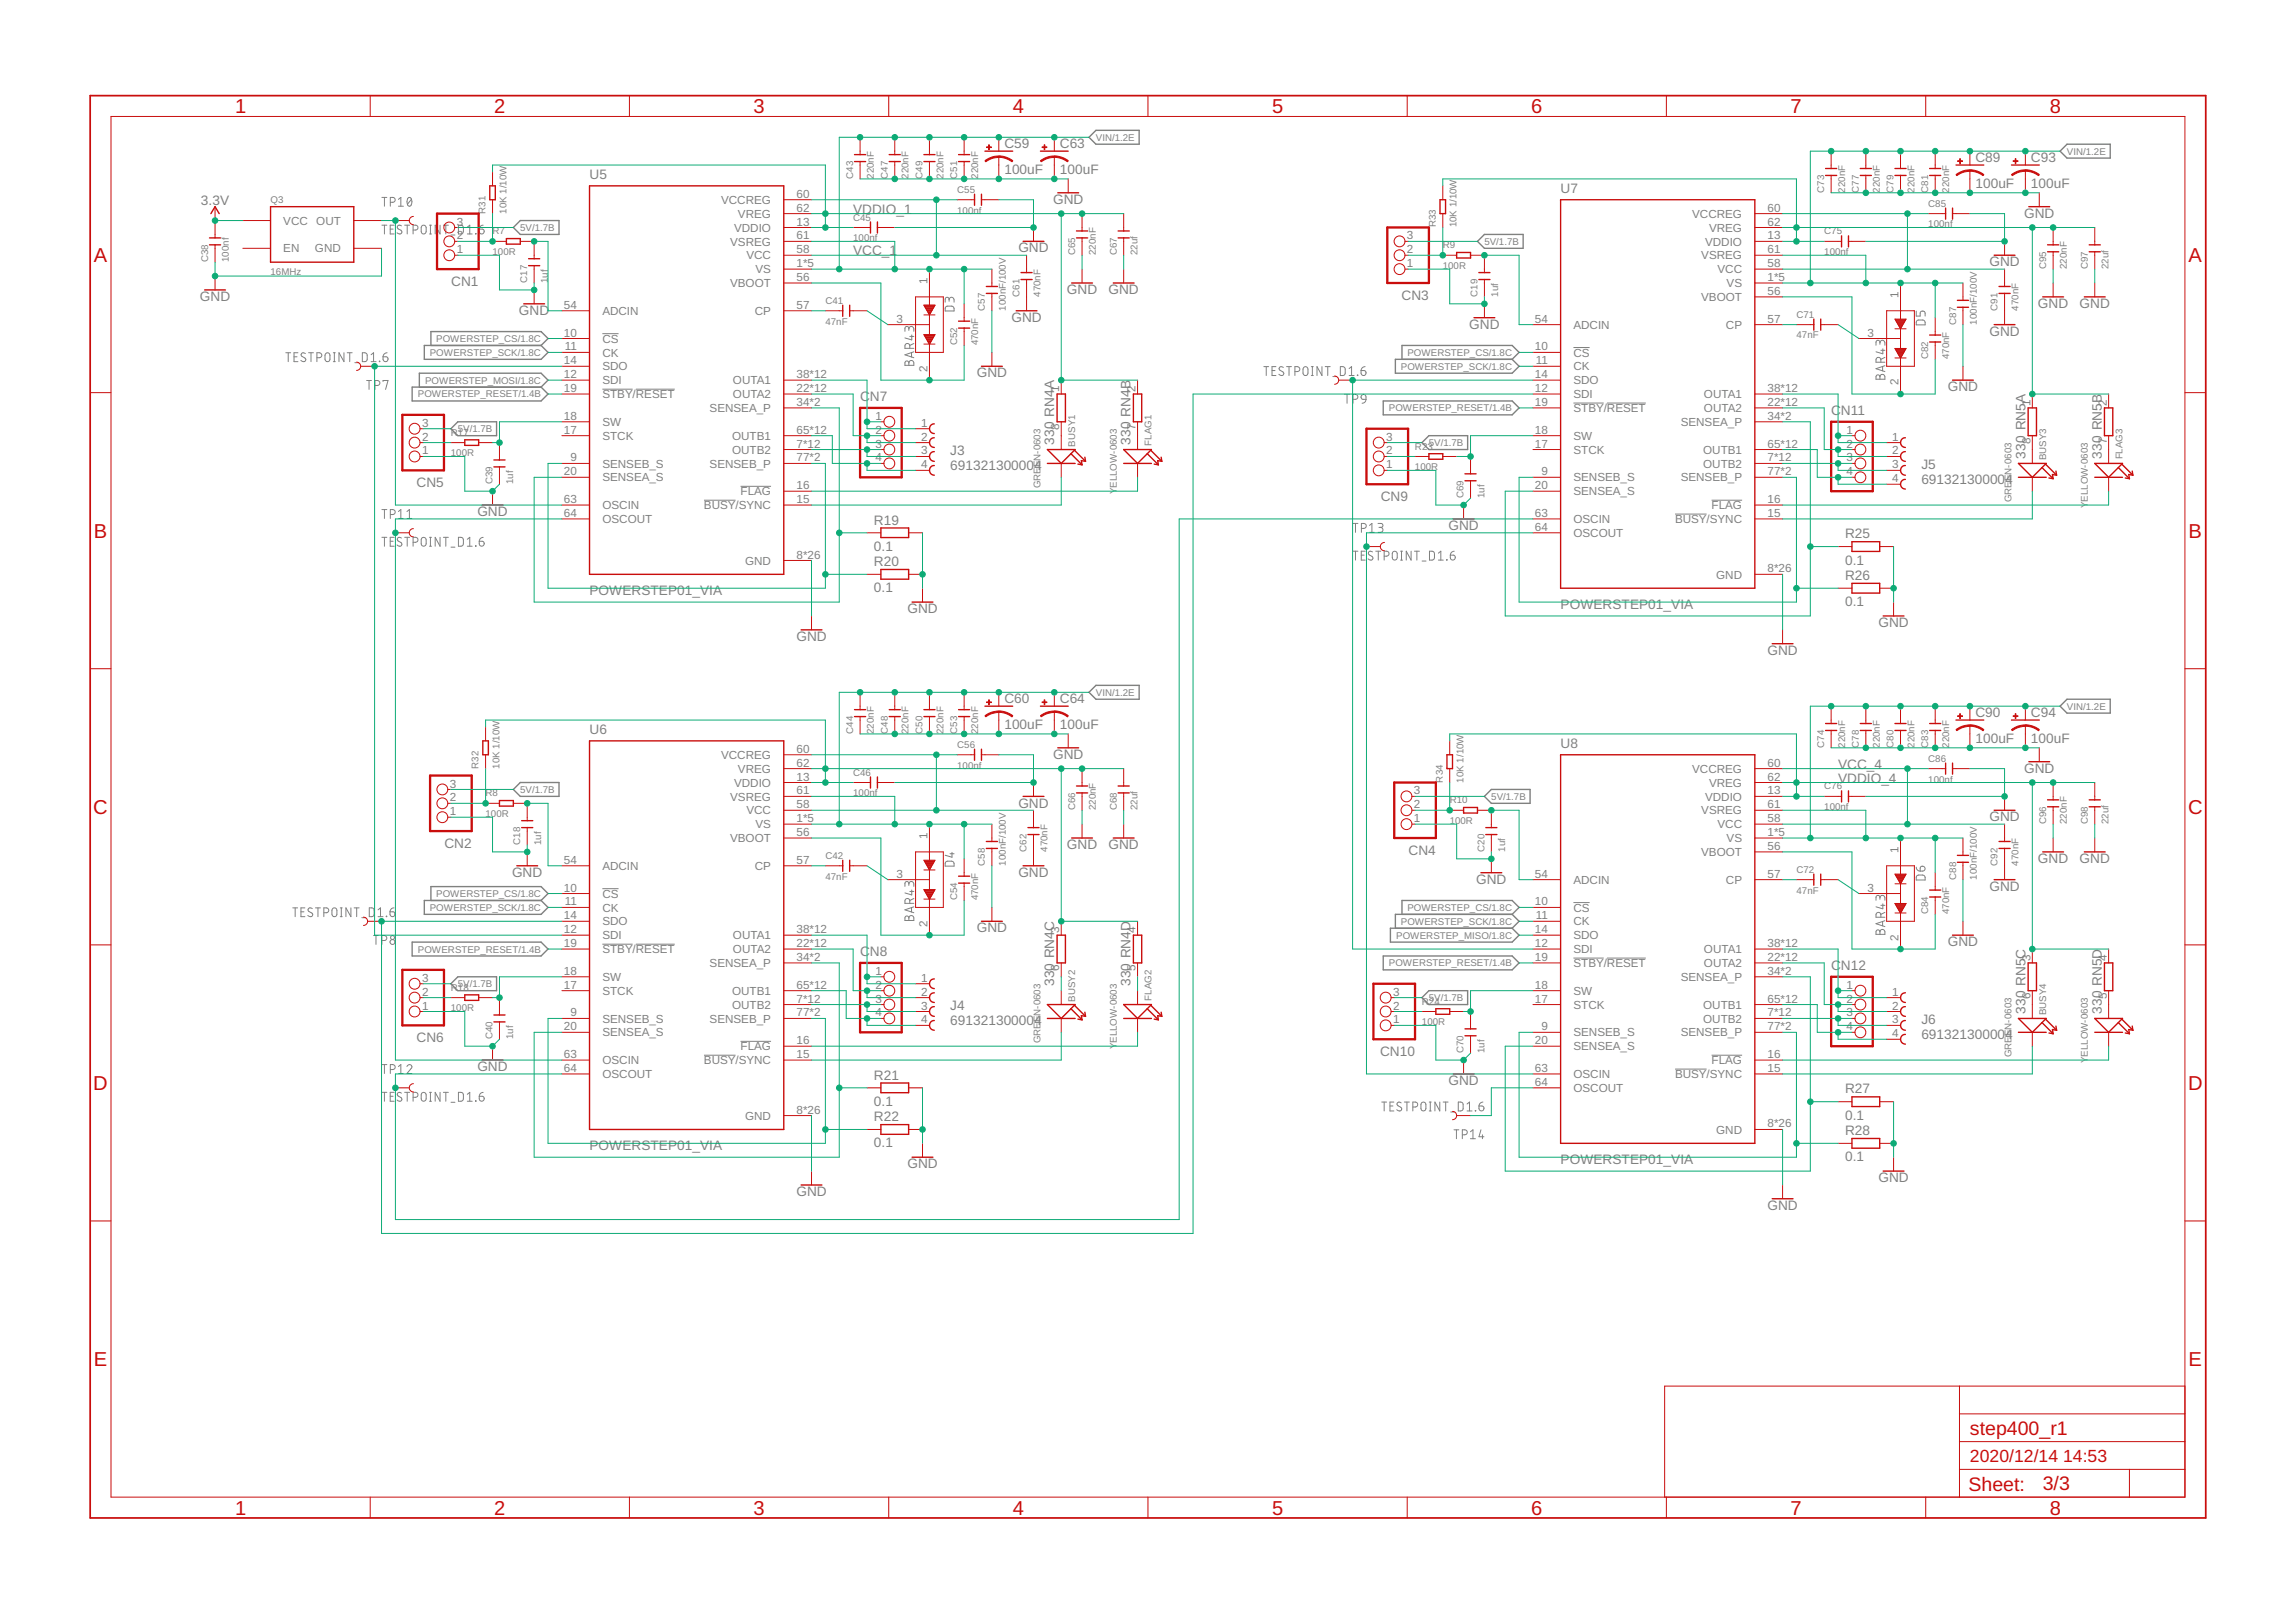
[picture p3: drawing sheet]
<svg xmlns="http://www.w3.org/2000/svg" width="420mm" height="297mm" viewBox="0 0 420 297" stroke-linecap="round" stroke-linejoin="round" font-family="sans-serif">
<defs><g id="words">
<g font-size="3.7" fill="#c90d0c">
<text x="43" y="20.7">1</text>
<text x="90.5" y="20.7">2</text>
<text x="138" y="20.7">3</text>
<text x="185.4" y="20.7">4</text>
<text x="232.9" y="20.7">5</text>
<text x="280.3" y="20.7">6</text>
<text x="327.8" y="20.7">7</text>
<text x="375.3" y="20.7">8</text>
<text x="17.2" y="47.9">A</text>
<text x="400.7" y="47.9">A</text>
<text x="17.2" y="98.4">B</text>
<text x="400.7" y="98.4">B</text>
<text x="17.1" y="149">C</text>
<text x="400.6" y="149">C</text>
<text x="17.1" y="199.5">D</text>
<text x="400.6" y="199.5">D</text>
<text x="17.2" y="250">E</text>
<text x="400.7" y="250">E</text>
<text x="43" y="277.2">1</text>
<text x="90.5" y="277.2">2</text>
<text x="138" y="277.2">3</text>
<text x="185.4" y="277.2">4</text>
<text x="232.9" y="277.2">5</text>
<text x="280.3" y="277.2">6</text>
<text x="327.8" y="277.2">7</text>
<text x="375.3" y="277.2">8</text>
</g>
<g font-size="3.6" fill="#c90d0c">
<text x="360.6" y="262.6">step400_r1</text>
<text x="360.4" y="272.9">Sheet:</text>
<text x="374" y="272.7">3/3</text>
</g>
<g font-size="3.2" fill="#c90d0c">
<text x="360.6" y="267.7">2020/12/14</text>
<text x="377.7" y="267.7">14:53</text>
</g>
<g font-size="2.5" fill="#808080">
<text x="183.9" y="27">C59</text>
<text x="194" y="27">C63</text>
<text x="361.7" y="29.6">C89</text>
<text x="371.8" y="29.6">C93</text>
<text x="107.9" y="32.8">U5</text>
<text x="183.9" y="31.9">100uF</text>
<text x="194" y="31.9">100uF</text>
<text x="285.7" y="35.3">U7</text>
<text x="361.7" y="34.4">100uF</text>
<text x="371.8" y="34.4">100uF</text>
<text x="36.8" y="37.6">3.3V</text>
<text x="156.2" y="39.1">VDDIO_1</text>
<text x="192.8" y="37.3">GND</text>
<text x="370.6" y="39.9">GND</text>
<text x="156.2" y="46.7">VCC_1</text>
<text x="186.4" y="46.2">GND</text>
<text x="82.6" y="52.3">CN1</text>
<text x="195.3" y="53.8">GND</text>
<text x="202.9" y="53.8">GND</text>
<text x="364.2" y="48.7">GND</text>
<text x="36.6" y="55.1">GND</text>
<text x="95" y="57.6">GND</text>
<text x="185.2" y="58.9">GND</text>
<text x="256.6" y="54.8">CN3</text>
<text x="373.1" y="56.4">GND</text>
<text x="380.7" y="56.4">GND</text>
<text x="269" y="60.2">GND</text>
<text x="364.2" y="61.4">GND</text>
<text x="178.8" y="69.1">GND</text>
<text x="356.6" y="71.6">GND</text>
<text x="157.5" y="73.4">C</text>
<text x="159.3" y="73.4">N7</text>
<text x="335.2" y="75.9">C</text>
<text x="337" y="75.9">N11</text>
<text x="174" y="83.3">J3</text>
<text x="193" y="81.4" transform="rotate(-90 193 81.4)">330 RN4A</text>
<text x="207" y="81.4" transform="rotate(-90 207 81.4)">330 RN4B</text>
<text x="370.8" y="83.9" transform="rotate(-90 370.8 83.9)">330 RN5A</text>
<text x="384.8" y="83.9" transform="rotate(-90 384.8 83.9)">330 RN5B</text>
<text x="76.3" y="89.1">CN5</text>
<text x="174" y="86.1">691321300004</text>
<text x="351.8" y="88.6">691321300004</text>
<text x="351.8" y="85.8">J5</text>
<text x="87.4" y="94.5">GND</text>
<text x="252.8" y="91.7">CN9</text>
<text x="160" y="100.8">0.1</text>
<text x="160" y="96">R19</text>
<text x="265.2" y="97">GND</text>
<text x="337.8" y="98.5">R25</text>
<text x="160" y="103.6">R20</text>
<text x="337.8" y="103.3">0.1</text>
<text x="337.8" y="106.2">R26</text>
<text x="107.9" y="109">POWERSTEP01_VIA</text>
<text x="160" y="108.4">0.1</text>
<text x="166.1" y="112.2">GND</text>
<text x="285.7" y="111.5">POWERSTEP01_VIA</text>
<text x="337.8" y="111">0.1</text>
<text x="145.8" y="117.3">GND</text>
<text x="323.6" y="119.9">GND</text>
<text x="343.9" y="114.8">GND</text>
<text x="183.9" y="128.6">C60</text>
<text x="194" y="128.6">C64</text>
<text x="361.7" y="131.2">C90</text>
<text x="371.8" y="131.2">C94</text>
<text x="107.9" y="134.4">U6</text>
<text x="183.9" y="133.4">100uF</text>
<text x="194" y="133.4">100uF</text>
<text x="285.7" y="136.9">U8</text>
<text x="361.7" y="136">100uF</text>
<text x="371.8" y="136">100uF</text>
<text x="192.8" y="138.9">GND</text>
<text x="336.5" y="140.7">VCC_4</text>
<text x="336.5" y="143.2">VDDIO_4</text>
<text x="370.6" y="141.4">GND</text>
<text x="186.4" y="147.8">GND</text>
<text x="81.4" y="155.2">CN2</text>
<text x="195.3" y="155.4">GND</text>
<text x="202.9" y="155.4">GND</text>
<text x="364.2" y="150.3">GND</text>
<text x="93.7" y="160.5">GND</text>
<text x="186.4" y="160.5">GND</text>
<text x="257.9" y="156.4">CN4</text>
<text x="270.2" y="161.8">GND</text>
<text x="373.1" y="157.9">GND</text>
<text x="380.7" y="157.9">GND</text>
<text x="364.2" y="163">GND</text>
<text x="178.8" y="170.6">GND</text>
<text x="356.6" y="173.2">GND</text>
<text x="157.5" y="175">C</text>
<text x="159.3" y="175">N8</text>
<text x="335.2" y="177.5">C</text>
<text x="337" y="177.5">N12</text>
<text x="174" y="184.9">J4</text>
<text x="193" y="180.4" transform="rotate(-90 193 180.4)">330 RN4C</text>
<text x="207" y="180.4" transform="rotate(-90 207 180.4)">330 RN4D</text>
<text x="370.8" y="185.5" transform="rotate(-90 370.8 185.5)">330 RN5C</text>
<text x="384.8" y="185.5" transform="rotate(-90 384.8 185.5)">330 RN5D</text>
<text x="76.3" y="190.7">CN6</text>
<text x="174" y="187.7">691321300004</text>
<text x="351.8" y="190.2">691321300004</text>
<text x="351.8" y="187.4">J6</text>
<text x="87.4" y="196">GND</text>
<text x="160" y="197.6">R21</text>
<text x="252.7" y="193.2">CN10</text>
<text x="160" y="202.4">0.1</text>
<text x="265.2" y="198.6">GND</text>
<text x="337.8" y="200.1">R27</text>
<text x="160" y="205.2">R22</text>
<text x="337.8" y="204.9">0.1</text>
<text x="337.8" y="207.7">R28</text>
<text x="107.9" y="210.5">POWERSTEP01_VIA</text>
<text x="160" y="210">0.1</text>
<text x="166.1" y="213.8">GND</text>
<text x="285.7" y="213.1">POWERSTEP01_VIA</text>
<text x="337.8" y="212.5">0.1</text>
<text x="145.8" y="218.9">GND</text>
<text x="323.6" y="221.4">GND</text>
<text x="343.9" y="216.4">GND</text>
</g>
<g font-size="2.1" fill="#808080">
<text x="51.9" y="41.1">VCC</text>
<text x="57.9" y="41.1">OUT</text>
<text x="83.6" y="41.3">3</text>
<text x="132" y="37.3">VCCREG</text>
<text x="135.1" y="39.9">VREG</text>
<text x="145.8" y="36.2">60</text>
<text x="145.8" y="41.3">13</text>
<text x="145.8" y="38.7">62</text>
<text x="309.8" y="39.9">VCCREG</text>
<text x="323.6" y="38.7">60</text>
<text x="323.6" y="41.3">62</text>
<text x="51.9" y="46.2">EN</text>
<text x="57.7" y="46.2">GND</text>
<text x="83.6" y="46.4">1</text>
<text x="83.6" y="43.8">2</text>
<text x="133.7" y="44.9">VSREG</text>
<text x="134.4" y="42.4">VDDIO</text>
<text x="136.6" y="47.5">VCC</text>
<text x="145.8" y="43.8">61</text>
<text x="145.8" y="46.4">58</text>
<text x="257.6" y="46.4">2</text>
<text x="257.6" y="43.8">3</text>
<text x="311.5" y="47.5">VSREG</text>
<text x="312.2" y="44.9">VDDIO</text>
<text x="312.9" y="42.4">VREG</text>
<text x="323.6" y="43.8">13</text>
<text x="323.6" y="46.4">61</text>
<text x="133.7" y="52.6">VBOOT</text>
<text x="138.3" y="50">VS</text>
<text x="145.8" y="48.9">1*5</text>
<text x="145.8" y="51.4">56</text>
<text x="169.8" y="52" transform="rotate(-90 169.8 52)">1</text>
<text x="257.6" y="48.9">1</text>
<text x="314.4" y="50">VCC</text>
<text x="316.1" y="52.6">VS</text>
<text x="323.6" y="51.4">1*5</text>
<text x="323.6" y="48.9">58</text>
<text x="323.6" y="54">56</text>
<text x="103.2" y="56.5">54</text>
<text x="110.3" y="57.6">ADCIN</text>
<text x="138.2" y="57.6">CP</text>
<text x="145.8" y="56.5">57</text>
<text x="164.1" y="59.1">3</text>
<text x="281" y="59.1">54</text>
<text x="311.4" y="55.1">VBOOT</text>
<text x="323.6" y="59.1">57</text>
<text x="347.6" y="54.5" transform="rotate(-90 347.6 54.5)">1</text>
<text x="103.2" y="61.6">10</text>
<text x="103.4" y="64.1">11</text>
<text x="110.3" y="62.7">CS</text>
<text x="110.3" y="65.3">CK</text>
<text x="281" y="64.1">10</text>
<text x="288.1" y="60.2">ADCIN</text>
<text x="288.1" y="65.3">CS</text>
<text x="316" y="60.2">CP</text>
<text x="341.9" y="61.6">3</text>
<text x="103.2" y="66.7">14</text>
<text x="103.2" y="69.2">12</text>
<text x="103.2" y="71.8">19</text>
<text x="110.3" y="67.8">SDO</text>
<text x="110.3" y="70.3">SDI</text>
<text x="134.2" y="70.3">OUTA1</text>
<text x="145.8" y="69.2">38*12</text>
<text x="145.8" y="71.8">22*12</text>
<text x="169.8" y="68" transform="rotate(-90 169.8 68)">2</text>
<text x="193.9" y="71.8" transform="rotate(-90 193.9 71.8)">1</text>
<text x="207.9" y="71.8" transform="rotate(-90 207.9 71.8)">2</text>
<text x="281" y="69.2">14</text>
<text x="281" y="71.8">12</text>
<text x="281.2" y="66.7">11</text>
<text x="288.1" y="70.3">SDO</text>
<text x="288.1" y="67.8">CK</text>
<text x="323.6" y="71.8">38*12</text>
<text x="347.6" y="70.6" transform="rotate(-90 347.6 70.6)">2</text>
<text x="103.2" y="76.8">18</text>
<text x="110.3" y="77.9">SW</text>
<text x="110.3" y="72.9">STBY/RESET</text>
<text x="129.9" y="75.4">SENSEA_P</text>
<text x="134.2" y="72.9">OUTA2</text>
<text x="145.8" y="74.3">34*2</text>
<text x="160.3" y="76.8">1</text>
<text x="281" y="74.3">19</text>
<text x="288.1" y="72.9">SDI</text>
<text x="288.1" y="75.4">STBY/RESET</text>
<text x="307.7" y="77.9">SENSEA_P</text>
<text x="312" y="72.9">OUTA1</text>
<text x="312" y="75.4">OUTA2</text>
<text x="323.6" y="76.8">34*2</text>
<text x="323.6" y="74.3">22*12</text>
<text x="371.7" y="74.3" transform="rotate(-90 371.7 74.3)">1</text>
<text x="385.7" y="74.3" transform="rotate(-90 385.7 74.3)">2</text>
<text x="77.3" y="83.2">1</text>
<text x="77.3" y="80.6">2</text>
<text x="77.3" y="78.1">3</text>
<text x="103.2" y="79.4">17</text>
<text x="110.3" y="80.5">STCK</text>
<text x="134" y="80.5">OUTB1</text>
<text x="134" y="83">OUTB2</text>
<text x="145.8" y="79.4">65*12</text>
<text x="145.8" y="81.9">7*12</text>
<text x="160.3" y="79.4">2</text>
<text x="160.3" y="81.9">3</text>
<text x="168.6" y="78.1">1</text>
<text x="168.6" y="80.6">2</text>
<text x="168.6" y="83.2">3</text>
<text x="193.9" y="78.7" transform="rotate(-90 193.9 78.7)">8</text>
<text x="207.9" y="78.7" transform="rotate(-90 207.9 78.7)">7</text>
<text x="253.8" y="83.2">2</text>
<text x="253.8" y="80.6">3</text>
<text x="281" y="79.4">18</text>
<text x="281" y="81.9">17</text>
<text x="288.1" y="80.5">SW</text>
<text x="288.1" y="83">STCK</text>
<text x="311.8" y="83">OUTB1</text>
<text x="323.6" y="81.9">65*12</text>
<text x="338.1" y="79.4">1</text>
<text x="338.1" y="81.9">2</text>
<text x="346.4" y="80.6">1</text>
<text x="346.4" y="83.2">2</text>
<text x="371.7" y="81.3" transform="rotate(-90 371.7 81.3)">8</text>
<text x="385.7" y="81.3" transform="rotate(-90 385.7 81.3)">7</text>
<text x="103.2" y="87">20</text>
<text x="104.4" y="84.5">9</text>
<text x="110.3" y="88.1">SENSEA_S</text>
<text x="110.3" y="85.6">SENSEB_S</text>
<text x="129.9" y="85.6">SENSEB_P</text>
<text x="145.8" y="84.5">77*2</text>
<text x="145.8" y="89.5">16</text>
<text x="160.3" y="84.5">4</text>
<text x="168.6" y="85.7">4</text>
<text x="253.8" y="85.7">1</text>
<text x="281" y="89.5">20</text>
<text x="282.2" y="87">9</text>
<text x="288.1" y="88.1">SENSEB_S</text>
<text x="307.7" y="88.1">SENSEB_P</text>
<text x="311.8" y="85.6">OUTB2</text>
<text x="323.6" y="87">77*2</text>
<text x="323.6" y="84.5">7*12</text>
<text x="338.1" y="84.5">3</text>
<text x="338.1" y="87">4</text>
<text x="346.4" y="85.7">3</text>
<text x="346.4" y="88.3">4</text>
<text x="103.2" y="92.1">63</text>
<text x="103.2" y="94.6">64</text>
<text x="110.3" y="93.2">OSCIN</text>
<text x="110.3" y="95.7">OSCOUT</text>
<text x="128.9" y="93.2">BUSY/SYNC</text>
<text x="135.6" y="90.6">FLAG</text>
<text x="145.8" y="92.1">15</text>
<text x="281" y="94.6">63</text>
<text x="288.1" y="90.6">SENSEA_S</text>
<text x="288.1" y="95.7">OSCIN</text>
<text x="306.7" y="95.7">BUSY/SYNC</text>
<text x="313.3" y="93.2">FLAG</text>
<text x="323.6" y="94.6">15</text>
<text x="323.6" y="92.1">16</text>
<text x="281" y="97.1">64</text>
<text x="288.1" y="98.3">OSCOUT</text>
<text x="136.4" y="103.3">GND</text>
<text x="145.8" y="102.2">8*26</text>
<text x="314.2" y="105.9">GND</text>
<text x="323.6" y="104.8">8*26</text>
<text x="145.8" y="137.8">60</text>
<text x="132" y="138.9">VCCREG</text>
<text x="134.4" y="144">VDDIO</text>
<text x="135.1" y="141.4">VREG</text>
<text x="145.8" y="142.9">13</text>
<text x="145.8" y="140.3">62</text>
<text x="309.8" y="141.4">VCCREG</text>
<text x="312.9" y="144">VREG</text>
<text x="323.6" y="140.3">60</text>
<text x="323.6" y="142.9">62</text>
<text x="82.3" y="149.2">1</text>
<text x="82.3" y="146.7">2</text>
<text x="82.3" y="144.1">3</text>
<text x="133.7" y="146.5">VSREG</text>
<text x="136.6" y="149.1">VCC</text>
<text x="145.8" y="145.4">61</text>
<text x="145.8" y="147.9">58</text>
<text x="258.8" y="147.9">2</text>
<text x="258.8" y="145.4">3</text>
<text x="311.5" y="149.1">VSREG</text>
<text x="312.2" y="146.5">VDDIO</text>
<text x="323.6" y="145.4">13</text>
<text x="323.6" y="147.9">61</text>
<text x="133.7" y="154.1">VBOOT</text>
<text x="138.3" y="151.6">VS</text>
<text x="145.8" y="150.5">1*5</text>
<text x="145.8" y="153">56</text>
<text x="169.8" y="153.6" transform="rotate(-90 169.8 153.6)">1</text>
<text x="258.8" y="150.5">1</text>
<text x="314.4" y="151.6">VCC</text>
<text x="316.1" y="154.1">VS</text>
<text x="323.6" y="153">1*5</text>
<text x="323.6" y="150.5">58</text>
<text x="323.6" y="155.6">56</text>
<text x="103.2" y="158.1">54</text>
<text x="110.3" y="159.2">ADCIN</text>
<text x="138.2" y="159.2">CP</text>
<text x="145.8" y="158.1">57</text>
<text x="164.1" y="160.6">3</text>
<text x="281" y="160.6">54</text>
<text x="288.1" y="161.8">ADCIN</text>
<text x="311.4" y="156.7">VBOOT</text>
<text x="316" y="161.8">CP</text>
<text x="323.6" y="160.6">57</text>
<text x="347.6" y="156.1" transform="rotate(-90 347.6 156.1)">1</text>
<text x="103.2" y="163.2">10</text>
<text x="103.4" y="165.7">11</text>
<text x="110.3" y="164.3">CS</text>
<text x="110.3" y="166.8">CK</text>
<text x="281" y="165.7">10</text>
<text x="288.1" y="166.8">CS</text>
<text x="341.9" y="163.2">3</text>
<text x="103.2" y="168.3">14</text>
<text x="103.2" y="170.8">12</text>
<text x="103.2" y="173.3">19</text>
<text x="110.3" y="169.4">SDO</text>
<text x="110.3" y="171.9">SDI</text>
<text x="134.2" y="171.9">OUTA1</text>
<text x="145.8" y="170.8">38*12</text>
<text x="145.8" y="173.3">22*12</text>
<text x="169.8" y="169.6" transform="rotate(-90 169.8 169.6)">2</text>
<text x="193.9" y="170.8" transform="rotate(-90 193.9 170.8)">3</text>
<text x="207.9" y="170.8" transform="rotate(-90 207.9 170.8)">4</text>
<text x="281" y="170.8">14</text>
<text x="281" y="173.3">12</text>
<text x="281.2" y="168.3">11</text>
<text x="288.1" y="171.9">SDO</text>
<text x="288.1" y="169.4">CK</text>
<text x="323.6" y="173.3">38*12</text>
<text x="347.6" y="172.1" transform="rotate(-90 347.6 172.1)">2</text>
<text x="77.3" y="179.7">3</text>
<text x="103.2" y="178.4">18</text>
<text x="110.3" y="179.5">SW</text>
<text x="110.3" y="174.5">STBY/RESET</text>
<text x="129.9" y="177">SENSEA_P</text>
<text x="134.2" y="174.5">OUTA2</text>
<text x="145.8" y="175.9">34*2</text>
<text x="160.3" y="178.4">1</text>
<text x="168.6" y="179.7">1</text>
<text x="193.9" y="177.8" transform="rotate(-90 193.9 177.8)">6</text>
<text x="207.9" y="177.8" transform="rotate(-90 207.9 177.8)">5</text>
<text x="281" y="175.9">19</text>
<text x="288.1" y="174.5">SDI</text>
<text x="288.1" y="177">STBY/RESET</text>
<text x="307.7" y="179.5">SENSEA_P</text>
<text x="312" y="174.5">OUTA1</text>
<text x="312" y="177">OUTA2</text>
<text x="323.6" y="178.4">34*2</text>
<text x="323.6" y="175.9">22*12</text>
<text x="371.7" y="175.9" transform="rotate(-90 371.7 175.9)">3</text>
<text x="385.7" y="175.9" transform="rotate(-90 385.7 175.9)">4</text>
<text x="77.3" y="184.8">1</text>
<text x="77.3" y="182.2">2</text>
<text x="103.2" y="181">17</text>
<text x="110.3" y="182.1">STCK</text>
<text x="134" y="182.1">OUTB1</text>
<text x="134" y="184.6">OUTB2</text>
<text x="145.8" y="181">65*12</text>
<text x="145.8" y="183.5">7*12</text>
<text x="160.3" y="181">2</text>
<text x="160.3" y="183.5">3</text>
<text x="168.6" y="182.2">2</text>
<text x="168.6" y="184.8">3</text>
<text x="255" y="184.8">2</text>
<text x="255" y="182.2">3</text>
<text x="281" y="181">18</text>
<text x="281" y="183.5">17</text>
<text x="288.1" y="182.1">SW</text>
<text x="288.1" y="184.6">STCK</text>
<text x="311.8" y="184.6">OUTB1</text>
<text x="323.6" y="183.5">65*12</text>
<text x="338.1" y="181">1</text>
<text x="338.1" y="183.5">2</text>
<text x="346.4" y="182.2">1</text>
<text x="346.4" y="184.8">2</text>
<text x="371.7" y="182.9" transform="rotate(-90 371.7 182.9)">6</text>
<text x="385.7" y="182.9" transform="rotate(-90 385.7 182.9)">5</text>
<text x="103.2" y="188.6">20</text>
<text x="104.4" y="186">9</text>
<text x="110.3" y="189.7">SENSEA_S</text>
<text x="110.3" y="187.2">SENSEB_S</text>
<text x="129.9" y="187.2">SENSEB_P</text>
<text x="145.8" y="186">77*2</text>
<text x="145.8" y="191.1">16</text>
<text x="160.3" y="186">4</text>
<text x="168.6" y="187.3">4</text>
<text x="255" y="187.3">1</text>
<text x="281" y="191.1">20</text>
<text x="282.2" y="188.6">9</text>
<text x="288.1" y="189.7">SENSEB_S</text>
<text x="307.7" y="189.7">SENSEB_P</text>
<text x="311.8" y="187.2">OUTB2</text>
<text x="323.6" y="188.6">77*2</text>
<text x="323.6" y="186">7*12</text>
<text x="338.1" y="186">3</text>
<text x="338.1" y="188.6">4</text>
<text x="346.4" y="187.3">3</text>
<text x="346.4" y="189.8">4</text>
<text x="103.2" y="193.7">63</text>
<text x="103.2" y="196.2">64</text>
<text x="110.3" y="194.8">OSCIN</text>
<text x="110.3" y="197.3">OSCOUT</text>
<text x="128.9" y="194.8">BUSY/SYNC</text>
<text x="135.6" y="192.2">FLAG</text>
<text x="145.8" y="193.7">15</text>
<text x="281" y="196.2">63</text>
<text x="288.1" y="192.2">SENSEA_S</text>
<text x="288.1" y="197.3">OSCIN</text>
<text x="306.7" y="197.3">BUSY/SYNC</text>
<text x="313.3" y="194.8">FLAG</text>
<text x="323.6" y="196.2">15</text>
<text x="323.6" y="193.7">16</text>
<text x="145.8" y="203.8">8*26</text>
<text x="281" y="198.7">64</text>
<text x="288.1" y="199.8">OSCOUT</text>
<text x="136.4" y="204.9">GND</text>
<text x="314.2" y="207.5">GND</text>
<text x="323.6" y="206.3">8*26</text>
</g>
<g font-size="1.8" fill="#808080">
<text x="200.6" y="25.8">VIN/1.2E</text>
<text x="378.4" y="28.3">VIN/1.2E</text>
<text x="156.2" y="32.7" transform="rotate(-90 156.2 32.7)">C43</text>
<text x="160" y="32.7" transform="rotate(-90 160 32.7)">220nF</text>
<text x="162.5" y="32.7" transform="rotate(-90 162.5 32.7)">C47</text>
<text x="166.4" y="32.7" transform="rotate(-90 166.4 32.7)">220nF</text>
<text x="168.9" y="32.7" transform="rotate(-90 168.9 32.7)">C49</text>
<text x="172.7" y="32.7" transform="rotate(-90 172.7 32.7)">220nF</text>
<text x="175.2" y="32.7" transform="rotate(-90 175.2 32.7)">C51</text>
<text x="175.2" y="35.3">C55</text>
<text x="179.1" y="32.7" transform="rotate(-90 179.1 32.7)">220nF</text>
<text x="334" y="35.3" transform="rotate(-90 334 35.3)">C73</text>
<text x="337.8" y="35.3" transform="rotate(-90 337.8 35.3)">220nF</text>
<text x="340.3" y="35.3" transform="rotate(-90 340.3 35.3)">C77</text>
<text x="344.1" y="35.3" transform="rotate(-90 344.1 35.3)">220nF</text>
<text x="346.7" y="35.3" transform="rotate(-90 346.7 35.3)">C79</text>
<text x="350.5" y="35.3" transform="rotate(-90 350.5 35.3)">220nF</text>
<text x="353" y="35.3" transform="rotate(-90 353 35.3)">C81</text>
<text x="356.8" y="35.3" transform="rotate(-90 356.8 35.3)">220nF</text>
<text x="49.5" y="37.1">Q3</text>
<text x="88.9" y="39.1" transform="rotate(-90 88.9 39.1)">R31</text>
<text x="92.7" y="39.1" transform="rotate(-90 92.7 39.1)">10K 1/10W</text>
<text x="156.2" y="40.4">C45</text>
<text x="175.2" y="39.1">100nf</text>
<text x="262.9" y="41.6" transform="rotate(-90 262.9 41.6)">R33</text>
<text x="266.7" y="41.6" transform="rotate(-90 266.7 41.6)">10K 1/10W</text>
<text x="353" y="41.6">100nf</text>
<text x="353" y="37.8">C85</text>
<text x="38.1" y="48" transform="rotate(-90 38.1 48)">C38</text>
<text x="41.9" y="48" transform="rotate(-90 41.9 48)">100nf</text>
<text x="90.2" y="46.7">100R</text>
<text x="90.2" y="42.9">R7</text>
<text x="95.2" y="42.3">5V/1.7B</text>
<text x="156.2" y="44.2">100nf</text>
<text x="196.8" y="46.7" transform="rotate(-90 196.8 46.7)">C65</text>
<text x="200.6" y="46.7" transform="rotate(-90 200.6 46.7)">220nF</text>
<text x="204.4" y="46.7" transform="rotate(-90 204.4 46.7)">C67</text>
<text x="208.3" y="46.7" transform="rotate(-90 208.3 46.7)">22uf</text>
<text x="264.1" y="45.4">R9</text>
<text x="271.7" y="44.8">5V/1.7B</text>
<text x="334" y="46.7">100nf</text>
<text x="334" y="42.9">C75</text>
<text x="49.5" y="50.3">16MHz</text>
<text x="96.5" y="51.8" transform="rotate(-90 96.5 51.8)">C17</text>
<text x="100.3" y="51.8" transform="rotate(-90 100.3 51.8)">1uf</text>
<text x="264.1" y="49.3">100R</text>
<text x="374.6" y="49.3" transform="rotate(-90 374.6 49.3)">C95</text>
<text x="378.4" y="49.3" transform="rotate(-90 378.4 49.3)">220nF</text>
<text x="382.2" y="49.3" transform="rotate(-90 382.2 49.3)">C97</text>
<text x="386" y="49.3" transform="rotate(-90 386 49.3)">22uf</text>
<text x="151.1" y="59.4">47nF</text>
<text x="151.1" y="55.6">C41</text>
<text x="180.3" y="56.9" transform="rotate(-90 180.3 56.9)">C57</text>
<text x="184.1" y="56.9" transform="rotate(-90 184.1 56.9)">100nF/100V</text>
<text x="186.7" y="54.3" transform="rotate(-90 186.7 54.3)">C61</text>
<text x="190.5" y="54.3" transform="rotate(-90 190.5 54.3)">470nF</text>
<text x="270.5" y="54.3" transform="rotate(-90 270.5 54.3)">C19</text>
<text x="274.3" y="54.3" transform="rotate(-90 274.3 54.3)">1uf</text>
<text x="328.9" y="58.1">C71</text>
<text x="358.1" y="59.4" transform="rotate(-90 358.1 59.4)">C87</text>
<text x="361.9" y="59.4" transform="rotate(-90 361.9 59.4)">100nF/100V</text>
<text x="365.7" y="56.9" transform="rotate(-90 365.7 56.9)">C91</text>
<text x="369.5" y="56.9" transform="rotate(-90 369.5 56.9)">470nF</text>
<text x="78.7" y="65.1">POWERSTEP_SCK/1.8C</text>
<text x="79.9" y="62.6">POWERSTEP_CS/1.8C</text>
<text x="175.2" y="63.2" transform="rotate(-90 175.2 63.2)">C52</text>
<text x="179.1" y="63.2" transform="rotate(-90 179.1 63.2)">470nF</text>
<text x="257.7" y="65.1">POWERSTEP_CS/1.8C</text>
<text x="328.9" y="62">47nF</text>
<text x="353" y="65.8" transform="rotate(-90 353 65.8)">C82</text>
<text x="356.8" y="65.8" transform="rotate(-90 356.8 65.8)">470nF</text>
<text x="77.8" y="70.2">POWERSTEP_MOSI/1.8C</text>
<text x="256.5" y="67.7">POWERSTEP_SCK/1.8C</text>
<text x="76.5" y="72.7">POWERSTEP_RESET/1.4B</text>
<text x="254.3" y="75.3">POWERSTEP_RESET/1.4B</text>
<text x="82.5" y="83.5">100R</text>
<text x="82.5" y="79.7">R17</text>
<text x="83.8" y="79.1">5V/1.7B</text>
<text x="196.8" y="81.7" transform="rotate(-90 196.8 81.7)">BUSY1</text>
<text x="210.8" y="81.5" transform="rotate(-90 210.8 81.5)">FLAG1</text>
<text x="259.1" y="82.3">R23</text>
<text x="261.6" y="81.6">5V/1.7B</text>
<text x="90.2" y="88.6" transform="rotate(-90 90.2 88.6)">C39</text>
<text x="94" y="88.6" transform="rotate(-90 94 88.6)">1uf</text>
<text x="190.5" y="89.4" transform="rotate(-90 190.5 89.4)">GREEN-0603</text>
<text x="259.1" y="86.1">100R</text>
<text x="374.6" y="84.3" transform="rotate(-90 374.6 84.3)">BUSY3</text>
<text x="388.6" y="84.1" transform="rotate(-90 388.6 84.1)">FLAG3</text>
<text x="204.4" y="90.4" transform="rotate(-90 204.4 90.4)">YELLOW-0603</text>
<text x="267.9" y="91.2" transform="rotate(-90 267.9 91.2)">C69</text>
<text x="271.7" y="91.2" transform="rotate(-90 271.7 91.2)">1uf</text>
<text x="368.3" y="91.9" transform="rotate(-90 368.3 91.9)">GREEN-0603</text>
<text x="382.2" y="93" transform="rotate(-90 382.2 93)">YELLOW-0603</text>
<text x="200.6" y="127.3">VIN/1.2E</text>
<text x="378.4" y="129.9">VIN/1.2E</text>
<text x="156.2" y="134.3" transform="rotate(-90 156.2 134.3)">C44</text>
<text x="160" y="134.3" transform="rotate(-90 160 134.3)">220nF</text>
<text x="162.5" y="134.3" transform="rotate(-90 162.5 134.3)">C48</text>
<text x="166.4" y="134.3" transform="rotate(-90 166.4 134.3)">220nF</text>
<text x="168.9" y="134.3" transform="rotate(-90 168.9 134.3)">C50</text>
<text x="172.7" y="134.3" transform="rotate(-90 172.7 134.3)">220nF</text>
<text x="175.2" y="134.3" transform="rotate(-90 175.2 134.3)">C53</text>
<text x="175.2" y="136.9">C56</text>
<text x="179.1" y="134.3" transform="rotate(-90 179.1 134.3)">220nF</text>
<text x="334" y="136.9" transform="rotate(-90 334 136.9)">C74</text>
<text x="337.8" y="136.9" transform="rotate(-90 337.8 136.9)">220nF</text>
<text x="340.3" y="136.9" transform="rotate(-90 340.3 136.9)">C78</text>
<text x="344.1" y="136.9" transform="rotate(-90 344.1 136.9)">220nF</text>
<text x="346.7" y="136.9" transform="rotate(-90 346.7 136.9)">C80</text>
<text x="350.5" y="136.9" transform="rotate(-90 350.5 136.9)">220nF</text>
<text x="353" y="136.9" transform="rotate(-90 353 136.9)">C83</text>
<text x="356.8" y="136.9" transform="rotate(-90 356.8 136.9)">220nF</text>
<text x="87.6" y="140.7" transform="rotate(-90 87.6 140.7)">R32</text>
<text x="91.4" y="140.7" transform="rotate(-90 91.4 140.7)">10K 1/10W</text>
<text x="156.2" y="141.9">C46</text>
<text x="175.2" y="140.7">100nf</text>
<text x="264.1" y="143.2" transform="rotate(-90 264.1 143.2)">R34</text>
<text x="267.9" y="143.2" transform="rotate(-90 267.9 143.2)">10K 1/10W</text>
<text x="353" y="143.2">100nf</text>
<text x="353" y="139.4">C86</text>
<text x="88.9" y="149.6">100R</text>
<text x="88.9" y="145.8">R8</text>
<text x="95.2" y="145.1">5V/1.7B</text>
<text x="156.2" y="145.8">100nf</text>
<text x="196.8" y="148.3" transform="rotate(-90 196.8 148.3)">C66</text>
<text x="200.6" y="148.3" transform="rotate(-90 200.6 148.3)">220nF</text>
<text x="204.4" y="148.3" transform="rotate(-90 204.4 148.3)">C68</text>
<text x="208.3" y="148.3" transform="rotate(-90 208.3 148.3)">22uf</text>
<text x="265.4" y="147">R10</text>
<text x="273" y="146.4">5V/1.7B</text>
<text x="334" y="148.3">100nf</text>
<text x="334" y="144.5">C76</text>
<text x="95.2" y="154.6" transform="rotate(-90 95.2 154.6)">C18</text>
<text x="99.1" y="154.6" transform="rotate(-90 99.1 154.6)">1uf</text>
<text x="187.9" y="155.9" transform="rotate(-90 187.9 155.9)">C62</text>
<text x="191.7" y="155.9" transform="rotate(-90 191.7 155.9)">470nF</text>
<text x="265.4" y="150.8">100R</text>
<text x="271.7" y="155.9" transform="rotate(-90 271.7 155.9)">C20</text>
<text x="275.6" y="155.9" transform="rotate(-90 275.6 155.9)">1uf</text>
<text x="374.6" y="150.8" transform="rotate(-90 374.6 150.8)">C96</text>
<text x="378.4" y="150.8" transform="rotate(-90 378.4 150.8)">220nF</text>
<text x="382.2" y="150.8" transform="rotate(-90 382.2 150.8)">C98</text>
<text x="386" y="150.8" transform="rotate(-90 386 150.8)">22uf</text>
<text x="151.1" y="161">47nF</text>
<text x="151.1" y="157.2">C42</text>
<text x="180.3" y="158.5" transform="rotate(-90 180.3 158.5)">C58</text>
<text x="184.1" y="158.5" transform="rotate(-90 184.1 158.5)">100nF/100V</text>
<text x="328.9" y="159.7">C72</text>
<text x="358.1" y="161" transform="rotate(-90 358.1 161)">C88</text>
<text x="361.9" y="161" transform="rotate(-90 361.9 161)">100nF/100V</text>
<text x="365.7" y="158.5" transform="rotate(-90 365.7 158.5)">C92</text>
<text x="369.5" y="158.5" transform="rotate(-90 369.5 158.5)">470nF</text>
<text x="78.7" y="166.7">POWERSTEP_SCK/1.8C</text>
<text x="79.9" y="164.2">POWERSTEP_CS/1.8C</text>
<text x="175.2" y="164.8" transform="rotate(-90 175.2 164.8)">C54</text>
<text x="179.1" y="164.8" transform="rotate(-90 179.1 164.8)">470nF</text>
<text x="257.7" y="166.7">POWERSTEP_CS/1.8C</text>
<text x="328.9" y="163.5">47nF</text>
<text x="353" y="167.3" transform="rotate(-90 353 167.3)">C84</text>
<text x="356.8" y="167.3" transform="rotate(-90 356.8 167.3)">470nF</text>
<text x="255.6" y="171.8">POWERSTEP_MISO/1.8C</text>
<text x="256.5" y="169.2">POWERSTEP_SCK/1.8C</text>
<text x="76.5" y="174.3">POWERSTEP_RESET/1.4B</text>
<text x="254.3" y="176.9">POWERSTEP_RESET/1.4B</text>
<text x="82.5" y="185.1">100R</text>
<text x="82.5" y="181.3">R18</text>
<text x="83.8" y="180.7">5V/1.7B</text>
<text x="196.8" y="183.3" transform="rotate(-90 196.8 183.3)">BUSY2</text>
<text x="210.8" y="183.1" transform="rotate(-90 210.8 183.1)">FLAG2</text>
<text x="260.3" y="183.8">R24</text>
<text x="261.6" y="183.2">5V/1.7B</text>
<text x="374.6" y="185.8" transform="rotate(-90 374.6 185.8)">BUSY4</text>
<text x="90.2" y="190.2" transform="rotate(-90 90.2 190.2)">C40</text>
<text x="94" y="190.2" transform="rotate(-90 94 190.2)">1uf</text>
<text x="190.5" y="190.9" transform="rotate(-90 190.5 190.9)">GREEN-0603</text>
<text x="260.3" y="187.7">100R</text>
<text x="204.4" y="192" transform="rotate(-90 204.4 192)">YELLOW-0603</text>
<text x="267.9" y="192.7" transform="rotate(-90 267.9 192.7)">C70</text>
<text x="271.7" y="192.7" transform="rotate(-90 271.7 192.7)">1uf</text>
<text x="368.3" y="193.5" transform="rotate(-90 368.3 193.5)">GREEN-0603</text>
<text x="382.2" y="194.6" transform="rotate(-90 382.2 194.6)">YELLOW-0603</text>
</g>
</g></defs>
<g fill="none" stroke="#808080" stroke-width=".18">
<path d="M69.9 36.1h.9M70.4 36.1v1.6M71.5 37h.4a.44 .44 0 0 0 .4-.4 .44 .44 0 0 0-.4-.5h-.4v1.6M72.9 36.5l.5-.4v1.6M72.9 37.7h1M74.7 36.2l.3-.1a.93 .93 0 0 1 0 1.6 1.02 1.02 0 0 1-.3-1.5zM75.3 36.5l-.7 .9M69.9 41.2h.9M70.4 41.2v1.6M71.4 41.9h.6M72.2 41.2h-.8v1.6h.8M73.5 41.3a.41 .41 0 0 0-.6 0 .41 .41 0 0 0 0 .6l.5 .2a.41 .41 0 0 1 .1 .7 .41 .41 0 0 1-.7-.1l-.1-.1"/>
<path d="M74.1 41.2h.9M74.5 41.2v1.6M75.6 42.1h.5a.44 .44 0 0 0 .4-.4 .44 .44 0 0 0-.4-.5h-.5v1.6M77.2 41.3l.4-.1 .3 .1a1.3 1.3 0 0 1 .1 1.2l-.3 .3a.44 .44 0 0 1-.6-.4zM78.6 41.2h.4M78.6 42.8h.4M78.8 41.2v1.6M80.6 41.2v1.6l-.9-1.6v1.6M81.2 41.2h.9M81.6 41.2v1.6M82.6 43h.7M83.9 41.2h.7l.2 .3v.9l-.2 .4h-.7z"/>
<path d="M85.6 42.8h.8M85.6 41.6l.4-.4v1.6M87.1 42.7v.1zM87.7 41.9h.6a.45 .45 0 0 1 .3 .5 .45 .45 0 0 1-.4 .4 .45 .45 0 0 1-.5-.4zM88.5 41.2a.7 .7 0 0 0-.8 .7M173.2 56.2l.3-.2h.9l.2 .3 .1 .6h-1.7zM173.8 54.9a.46 .46 0 0 1 .4-.5 .46 .46 0 0 1 .5 .5v.4M173.8 55.1v-.3a.36 .36 0 0 0-.4-.4 .36 .36 0 0 0-.4 .4v.5M350.8 56.9v.9h.7v-.5a.46 .46 0 0 1 .5-.4 .46 .46 0 0 1 .4 .4v.5M350.9 58.7l.4-.1h.8l.3 .2v.7h-1.6zM52.3 64.6h.9M52.8 64.6v1.6"/>
<path d="M53.8 65.3h.6M54.5 64.6h-.7v1.6h.7M55.9 64.7l-.2-.1a.37 .37 0 0 0-.5 .1 .37 .37 0 0 0 .1 .5l.5 .3a.38 .38 0 0 1 .1 .5 .38 .38 0 0 1-.5 .2l-.3-.2M56.5 64.6h.9M56.9 64.6v1.6M58 65.5h.5a.46 .46 0 0 0 .4-.5 .46 .46 0 0 0-.4-.4h-.5v1.6M59.6 64.7a.44 .44 0 0 1 .5-.1 .44 .44 0 0 1 .3 .4v.7a.46 .46 0 0 1-.4 .5 .46 .46 0 0 1-.5-.5v-.7zM61 64.6h.4M61 66.2h.4M61.2 64.6v1.6M63 64.6v1.6l-.9-1.6v1.6M63.6 64.6h.9"/>
<path d="M64 64.6v1.6M65 66.4h.7M66.3 64.6h.7l.2 .3v1l-.2 .3h-.7zM67.1 69.6h.9M67.6 69.6v1.7M67.9 66.2h1M67.9 64.9l.5-.3v1.6M68.6 70.5h.5a.46 .46 0 0 0 .5-.4 .46 .46 0 0 0-.5-.5h-.5v1.7M69.4 66.1l.1 .1zM70.1 65.3h.6a.45 .45 0 0 1 .3 .5 .45 .45 0 0 1-.5 .4 .45 .45 0 0 1-.4-.5zM70.1 69.8v-.2h.9l-.4 1.7M70.9 64.6h-.3a.73 .73 0 0 0-.5 .7"/>
<path d="M110.3 61.1h2.9M110.3 71.2h5.5M116.4 71.2h7.1M165.8 66.2l.4-.1 .2 .3a.46 .46 0 0 1 .4-.4 .46 .46 0 0 1 .5 .4v.5h-1.6zM166.4 60.2a.46 .46 0 0 1 .4-.5 .46 .46 0 0 1 .5 .5v.4M166.4 60.5v-.4a.36 .36 0 0 0-.4-.4 .36 .36 0 0 0-.3 .4v.5M166.4 66.4v.5M166.6 63.8v-.5a.44 .44 0 0 0-.5-.4 .44 .44 0 0 0-.4 .4v.5h1.6M166.6 61.6h.7M166.9 64.5v.8M166.9 61.3v.9l-1.2-.4M167.3 64.4l-1.6 .5 1.6 .6"/>
<path d="M167.3 62.9l-.7 .3M231.4 67.1h.9M231.8 67.1v1.6M232.9 67.8h.5M233.6 67.1h-.7v1.6h.7M234.9 67.2l-.2-.1a.37 .37 0 0 0-.5 .2 .37 .37 0 0 0 .2 .5l.4 .3a.38 .38 0 0 1 .2 .5 .38 .38 0 0 1-.5 .1l-.4-.2M235.5 67.1h.9M236 67.1v1.6M237.1 68h.4a.46 .46 0 0 0 .5-.4 .46 .46 0 0 0-.5-.5h-.4v1.6M238.7 67.2a.44 .44 0 0 1 .5-.1 .44 .44 0 0 1 .3 .5v.7a.46 .46 0 0 1-.5 .4 .46 .46 0 0 1-.5-.4v-.7zM240.1 67.1h.3M240.1 68.7h.3"/>
<path d="M240.3 67.1v1.6M242 67.1v1.6l-.9-1.6v1.6M242.6 67.1h.9M243.1 67.1v1.6M244 68.9h.7M245.4 67.1h.6l.3 .3v1.1l-.3 .2h-.6zM246.2 72.2h.9M246.6 72.2v1.6M247 68.7h.9M247 67.5l.4-.4v1.6M247.7 73.1h.4a.46 .46 0 0 0 .5-.5 .46 .46 0 0 0-.5-.4h-.4v1.6M248.5 68.6l.1 .1z"/>
<path d="M249.2 67.8h.5a.45 .45 0 0 1 .4 .5 .45 .45 0 0 1-.5 .4 .45 .45 0 0 1-.4-.4zM249.3 72.3a.44 .44 0 0 1 .5-.1 .44 .44 0 0 1 .3 .4v.5h-.7l-.2-.4zM249.9 67.1a.74 .74 0 0 0-.7 .7M250.1 73.1a.7 .7 0 0 1-.7 .7M288.1 63.6h2.9M288.1 73.8h5.5M294.2 73.8h7.1M343.6 68.7l.3-.1 .3 .4a.46 .46 0 0 1 .4-.5 .46 .46 0 0 1 .5 .5v.4h-1.6zM344.2 62.7a.46 .46 0 0 1 .4-.4 .46 .46 0 0 1 .5 .4v.5M344.2 63v-.4a.36 .36 0 0 0-.4-.3 .36 .36 0 0 0-.3 .3v.6M344.2 69v.4M344.3 66.3v-.5a.44 .44 0 0 0-.4-.4 .44 .44 0 0 0-.4 .4v.5h1.6"/>
<path d="M344.3 64.1h.8M344.7 67.1v.8M344.7 63.8v.9l-1.2-.3M345.1 66.9l-1.6 .6 1.6 .5M345.1 65.4l-.8 .4M69.9 98.3h.9M69.9 93.3h.9M70.4 93.3v1.6M70.4 98.3v1.7M71.4 99.1h.6M71.5 94.2h.4a.46 .46 0 0 0 .4-.5 .46 .46 0 0 0-.4-.4h-.4v1.6M72.2 98.3h-.8v1.7h.8"/>
<path d="M72.9 93.6l.5-.3v1.6M72.9 94.9h1M73.5 98.5l-.2-.1a.38 .38 0 0 0-.5 .1 .38 .38 0 0 0 .1 .5l.5 .3a.41 .41 0 0 1 .1 .6 .41 .41 0 0 1-.7 0l-.1-.2M74.1 98.3h.9M74.5 94.9h.9M74.5 93.6l.5-.3v1.6M74.5 98.3v1.7M75.6 99.3h.5a.46 .46 0 0 0 .4-.5 .46 .46 0 0 0-.4-.5h-.5v1.7M77.2 98.5l.4-.2 .3 .2a1.33 1.33 0 0 1 .1 1.2l-.4 .3-.4-.2-.1-.3zM78.6 98.3h.4M78.6 100h.4M78.8 98.3v1.7"/>
<path d="M80.6 98.3v1.7l-.9-1.7v1.7M81.2 98.3h.9M81.6 98.3v1.7M83.9 98.3l.7 .1 .2 .2v.9l-.2 .4-.7 .1zM85.6 98.7l.4-.4v1.7M85.6 100h.8M87.1 99.9v.1zM87.7 99.1h.6a.45 .45 0 0 1 .3 .5 .45 .45 0 0 1-.4 .4 .45 .45 0 0 1-.5-.5zM88.5 98.3l-.6 .3-.2 .5M128.9 91.5h5.8M135.6 89h5.6M247.7 95.8h.9"/>
<path d="M248.2 95.8v1.6M249.2 96.7h.5a.46 .46 0 0 0 .4-.4 .46 .46 0 0 0-.4-.5h-.5v1.6M250.7 96.2l.5-.4v1.6M250.7 97.4h.9M252.3 95.8h.5a.36 .36 0 0 1 .4 .4 .36 .36 0 0 1-.4 .3h-.3M252.7 96.5a.46 .46 0 0 1 .5 .5 .46 .46 0 0 1-.5 .4h-.4M306.7 94.1h5.7M313.4 91.5h5.5M82.6 100.1h.7M247.7 100.9h.9M248.2 100.9v1.6M249.2 101.6h.5"/>
<path d="M249.9 100.9h-.7v1.6h.7M251.3 101l-.2-.1a.38 .38 0 0 0-.5 .1 .38 .38 0 0 0 .1 .6l.5 .2a.41 .41 0 0 1 0 .6 .41 .41 0 0 1-.6 0l-.1-.1M251.9 100.9h.9M252.3 100.9v1.6M253.4 101.8h.5a.46 .46 0 0 0 .4-.5 .46 .46 0 0 0-.4-.4h-.5v1.6M255 101l.3-.1 .4 .1a1.33 1.33 0 0 1 .1 1.2l-.5 .3-.3-.1-.1-.3zM256.4 100.9h.4M256.4 102.5h.4M256.6 100.9v1.6M258.3 100.9v1.6l-.8-1.6v1.6M259 100.9h.9M259.4 100.9v1.6"/>
<path d="M260.3 102.7h.8M261.7 100.9h.6l.3 .3v.9l-.3 .4h-.6zM263.3 102.5h.9M263.3 101.2l.5-.3v1.6M264.8 102.4l.1 .1zM265.5 101.6h.6a.45 .45 0 0 1 .3 .5 .45 .45 0 0 1-.4 .4 .45 .45 0 0 1-.5-.4zM266.2 100.9l-.4 .1-.3 .6M173.2 157.7l.3-.1h.9l.2 .3 .1 .6h-1.7zM173.9 156.3h.8M174.3 156v.9l-1.3-.4M350.8 158.7a.7 .7 0 0 0 .7 .7M351.6 158.6a.46 .46 0 0 1 .8 .2 .46 .46 0 0 1-.4 .6h-.5z"/>
<path d="M53.6 166.2h.9M54 166.2v1.6M55.1 166.9h.5M55.8 166.2h-.7v1.6h.7M57.2 166.3a.42 .42 0 0 0-.6-.1 .42 .42 0 0 0-.1 .6l.6 .3a.38 .38 0 0 1 .1 .5 .38 .38 0 0 1-.5 .1l-.4-.1M57.8 166.2h.9M58.2 166.2v1.6M59.3 167h.4a.44 .44 0 0 0 .5-.4 .44 .44 0 0 0-.5-.4h-.4v1.6M60.9 166.3l.1-.1a.46 .46 0 0 1 .7 .4v.7a.46 .46 0 0 1-.5 .5 .46 .46 0 0 1-.4-.5v-.7zM62.3 166.2h.4M62.3 167.8h.4M62.5 166.2v1.6"/>
<path d="M64.2 166.2v1.6l-.9-1.6v1.6M64.8 166.2h.9M65.3 166.2v1.6M66.2 168h.8M67.6 166.2h.6l.3 .2v1.1l-.3 .2-.6 .1zM68.4 171.2h.9M68.8 171.2v1.6M69.2 167.8h.9M69.2 166.5l.5-.3v1.6M69.9 172.1h.5a.46 .46 0 0 0 .4-.4 .46 .46 0 0 0-.4-.5h-.5v1.6M70.7 167.7l.1 .1zM71.4 166.9h.5a.45 .45 0 0 1 .4 .5 .45 .45 0 0 1-.5 .4 .45 .45 0 0 1-.4-.5z"/>
<path d="M72.1 166.2a.7 .7 0 0 0-.7 .7M110.3 162.6h2.9M110.3 172.8h5.5M116.4 172.8h7.1M165.8 167.7h.4l.2 .3a.46 .46 0 0 1 .4-.4 .46 .46 0 0 1 .5 .4v.5h-1.6zM166.4 161.8a.46 .46 0 0 1 .4-.5 .46 .46 0 0 1 .5 .5v.4M166.4 162.1v-.4a.36 .36 0 0 0-.4-.4 .36 .36 0 0 0-.3 .4v.5M166.4 168v.5M166.6 165.3v-.4a.44 .44 0 0 0-.5-.5 .44 .44 0 0 0-.4 .5v.4h1.6M166.6 163.2h.7M166.9 166.1v.8M166.9 162.9v.9l-1.2-.4"/>
<path d="M167.3 166l-1.6 .5 1.6 .5M167.3 164.4l-.7 .4M288.1 165.2h2.9M288.1 175.3h5.5M294.2 175.3h7.1M343.6 170.3l.3-.1 .3 .3a.46 .46 0 0 1 .4-.4 .46 .46 0 0 1 .5 .4v.5h-1.6zM344.2 164.3a.46 .46 0 0 1 .4-.4 .46 .46 0 0 1 .5 .4v.5M344.2 164.6v-.4a.36 .36 0 0 0-.4-.3 .36 .36 0 0 0-.3 .3v.6M344.2 170.5v.5M344.3 167.9v-.5a.44 .44 0 0 0-.4-.4 .44 .44 0 0 0-.4 .4v.5h1.6M344.3 165.7h.8M344.7 168.7v.8"/>
<path d="M344.7 165.4v.9l-1.2-.3M345.1 168.5l-1.6 .6 1.6 .5M345.1 167l-.8 .3M350.9 160.3l.4-.2 .8 .1 .3 .2v.7h-1.6zM69.9 199.9h.9M69.9 194.8h.9M70.4 194.8v1.7M70.4 199.9v1.6M71.5 195.7h.4a.46 .46 0 0 0 .4-.4 .46 .46 0 0 0-.4-.5h-.4v1.7M72.2 199.9h-.8v1.6h.8M72.9 195.2l.5-.4v1.7M72.9 196.5h1"/>
<path d="M74.1 199.9h.9M74.5 195.2a.44 .44 0 0 1 .6-.3 .44 .44 0 0 1 .2 .7l-.8 .9h.9M74.5 199.9v1.6M78.6 199.9h.4M78.8 199.9v1.6M80.6 199.9v1.6l-.9-1.6v1.6M81.2 199.9h.9M81.6 199.9v1.6M83.9 199.9h.5a.44 .44 0 0 1 .4 .5l-.1 1-.8 .1zM88.5 199.9l-.6 .3-.2 .4M128.9 193.1h5.8M135.6 190.6h5.6"/>
<path d="M306.7 195.7h5.7M313.4 193.1h5.5M71.4 200.6h.6M73.5 200.1l-.2-.1a.38 .38 0 0 0-.5 .1 .38 .38 0 0 0 .1 .5l.5 .3a.41 .41 0 0 1 .1 .6 .41 .41 0 0 1-.7-.1l-.1-.1M75.6 200.8h.5a.46 .46 0 0 0 .4-.4 .46 .46 0 0 0-.4-.5h-.5v1.6M77.2 200l.4-.1 .3 .1a1.39 1.39 0 0 1 .1 1.3l-.4 .2-.4-.1-.1-.3zM78.6 201.5h.4M82.6 201.7h.7M85.6 200.3l.4-.4v1.6M85.6 201.5h.8M87.1 201.5h.1M87.7 200.6h.6a.45 .45 0 0 1 .3 .5 .45 .45 0 0 1-.4 .4 .45 .45 0 0 1-.5-.4z"/>
<path d="M253 201.7h.9M253.4 201.7v1.6M254.5 202.4h.5M255.2 201.7h-.7v1.6h.7M256.5 201.8l-.4-.1-.2 .1-.1 .3v.2l.6 .3a.38 .38 0 0 1 .2 .6 .38 .38 0 0 1-.5 .1l-.4-.2M257.1 201.7h.9M257.6 201.7v1.6M258.7 202.6h.4a.46 .46 0 0 0 .4-.4 .46 .46 0 0 0-.4-.5h-.4v1.6M260.3 201.8l.3-.1a.44 .44 0 0 1 .4 .5v.7a.46 .46 0 0 1-.4 .4 .46 .46 0 0 1-.5-.4zM261.7 201.7h.3M261.7 203.3h.3M261.9 201.7v1.6"/>
<path d="M263.6 201.7v1.6l-.9-1.6v1.6M264.2 201.7h.9M264.7 201.7v1.6M265.6 203.5h.7M266.2 206.8h.9M266.6 206.8v1.6M267 201.7h.4a.44 .44 0 0 1 .5 .5l-.2 1-.7 .1zM267.7 207.7h.5a.46 .46 0 0 0 .4-.5 .46 .46 0 0 0-.4-.4h-.5v1.6M268.6 203.3h.9M268.6 202.1l.4-.4v1.6M269.2 207.1l.5-.3v1.6M269.2 208.4h.9"/>
<path d="M270.1 203.2l.1 .1zM270.8 202.4h.5a.45 .45 0 0 1 .4 .5 .45 .45 0 0 1-.5 .4 .45 .45 0 0 1-.4-.4zM271.1 206.8l-.3 1.2h.9M271.4 207.7v.7M271.5 201.7l-.6 .3-.1 .4"/>
<circle cx="71.9" cy="172.4" r=".45"/>
<circle cx="71.9" cy="171.6" r=".36"/>
</g>
<g fill="none" stroke="#808080" stroke-width=".25">
<path d="M199.4 25.1l1.2-1.2h8v2.5h-8zM378.4 26.4h7.9v2.5h-7.9l-1.3-1.2zM94 41.6l1.2-1.2h7.1v2.5h-7.1zM271.8 42.9h7v2.5h-7l-1.3-1.2zM75.5 70.8h23.6l1.2 1.3-1.2 1.3h-23.6zM76.8 70.8v-2.5h22.3l1.2 1.3-1.2 1.2M77.7 63.2h21.4l1.2 1.3-1.2 1.3h-21.4zM78.9 63.2v-2.5h20.2l1.2 1.3-1.2 1.2M82.5 78.5l1.3-1.3h7.1v2.5h-7.1zM253.2 73.4h23.6l1.3 1.3-1.3 1.2h-23.6zM255.5 65.8h21.3l1.3 1.2-1.3 1.3h-21.3zM256.7 65.8v-2.6h20.1l1.3 1.3-1.3 1.3"/>
<path d="M261.6 79.7h7.1v2.6h-7.1l-1.3-1.3zM199.4 126.7l1.2-1.3h8v2.6h-8zM378.4 128h7.9v2.5h-7.9l-1.3-1.3zM94 144.5l1.2-1.3h7.1v2.6h-7.1zM271.8 145.8l1.2-1.3h7.1v2.5h-7.1zM75.5 172.4h23.6l1.2 1.3-1.2 1.3h-23.6zM77.7 164.8h21.4l1.2 1.3-1.2 1.2h-21.4zM78.9 164.8v-2.5h20.2l1.2 1.2-1.2 1.3M253.2 175h23.6l1.3 1.2-1.3 1.3h-23.6zM254.6 169.9h22.2l1.3 1.3-1.3 1.2h-22.2zM256.7 167.3v-2.5h20.1l1.3 1.3-1.3 1.2M276.8 167.3h-21.3v2.6"/>
<path d="M276.8 167.3l1.3 1.3-1.3 1.3M82.5 180l1.3-1.2h7.1v2.5h-7.1zM261.6 181.3h7.1v2.6h-7.1l-1.3-1.3z"/>
</g>
<g fill="none" stroke="#c90d0c" stroke-width=".25">
<path d="M38.6 39.1l.8-1.3 .7 1.3M49.5 37.8h15.3v10.2h-15.3zM89.7 34h1v2.6h-1zM107.9 34h35.6v71.1h-35.6zM156.4 29.6h2.1M156.4 28.3h2.1M162.8 29.6h2M162.8 28.3h2M169.1 29.6h2.1M169.1 28.3h2.1M175.5 29.6h2M175.5 28.3h2"/>
<path d="M178.4 35.5v2.1M179.7 35.5v2.1M180.3 27.7h5.1M190.5 27.7h5.1M193.7 35.3h3.8M263.6 36.6h1v2.5h-1zM285.7 36.6h35.6v71.1h-35.6zM334.2 32.1h2.1M334.2 30.8h2.1M340.6 32.1h2M340.6 30.8h2M346.9 32.1h2.1"/>
<path d="M346.9 30.8h2.1M353.3 32.1h2M353.3 30.8h2M356.2 38.1v2M357.5 38.1v2M358.1 30.2h5.1M368.3 30.2h5M371.4 37.8h3.8M37.5 53.1h3.8M38.4 44.8h2M38.4 43.5h2M92.7 43.7h2.5v1h-2.5z"/>
<path d="M95.9 55.6h3.8M96.8 48.6h2M96.8 47.3h2M154.3 55.9v2M155.6 55.9v2M159.4 40.6v2.1M160.6 40.6v2.1M175.5 58.8h2M180.6 53.7h2M180.6 52.4h2M186 56.9h3.8M186.9 51.2h2.1"/>
<path d="M186.9 49.9h2.1M187.3 44.2h3.8M196.2 51.8h3.8M197.1 43.5h2M197.1 42.3h2M203.8 51.8h3.8M204.7 43.5h2M204.7 42.3h2M266.7 46.2h2.5v1h-2.5zM269.9 58.1h3.8M270.7 51.2h2.1M270.7 49.9h2.1"/>
<path d="M332.1 58.4v2M333.3 58.4v2M337.1 43.2v2M338.4 43.2v2M358.4 56.2h2M358.4 55h2M365.1 59.4h3.8M365.1 46.7h3.8M366 53.7h2M366 52.4h2M374 54.3h3.8M374.9 44.8h2"/>
<path d="M374.9 46.1h2M381.6 54.3h3.8M382.5 44.8h2M382.5 46.1h2M171 77.6a.89 .89 0 0 0-.8 .9 .89 .89 0 0 0 .8 .9M175.5 60h2M179.7 67h3.8M193.5 72.1h1.6v5.1h-1.6zM207.5 72.1h1.5v5.1h-1.5zM353.3 62.6h2M353.3 61.3h2M357.5 69.6h3.8"/>
<path d="M371.3 74.7h1.5v5h-1.5zM385.3 74.7h1.5v5h-1.5zM85.1 80.5h2.5v1h-2.5zM88.3 92.4h3.8M90.4 85.4h2.1M90.4 84.2h2.1M161.3 96.6h5v1.8h-5zM171 80.1a.89 .89 0 0 0-.8 .9 .89 .89 0 0 0 .8 .9M171 82.7a.89 .89 0 0 0-.8 .8 .89 .89 0 0 0 .8 .9M171 85.2a.89 .89 0 0 0-.8 .9 .89 .89 0 0 0 .8 .9M191.7 82.3h5.1l-2.5 2.5zM191.7 84.8h5.1"/>
<path d="M196.1 83l2 2.1M196.7 82.4l2 2M197.3 84.9l.8 .2M198.6 83.7l.1 .7M198.7 84.4l-.7-.1 .1 .8M205.7 82.3h5.1l-2.5 2.5zM205.7 84.8h5.1M210 83l2.1 2.1M210.7 82.4l2 2M211.3 84.9l.8 .2M212.6 83.7l.1 .7M212.7 84.4l-.8-.1 .2 .8"/>
<path d="M261.6 83h2.5v1.1h-2.5zM266 95h3.9M268.2 88h2M268.2 86.7h2M339 99.1h5.1v1.8h-5.1zM348.8 80.1a.89 .89 0 0 0-.9 .9 .89 .89 0 0 0 .9 .9M348.8 82.7a.89 .89 0 0 0-.9 .8 .89 .89 0 0 0 .9 .9M348.8 85.2a.89 .89 0 0 0-.9 .9 .89 .89 0 0 0 .9 .9M348.8 87.7a.89 .89 0 0 0-.9 .9 .89 .89 0 0 0 .9 .9M369.5 84.8h5.1l-2.5 2.6zM369.5 87.4h5.1M373.8 85.6l2.1 2"/>
<path d="M374.5 84.9l2 2.1M375.1 87.5l.8 .1M376.4 86.2l.1 .8M376.5 87l-.7-.2 .1 .8M383.5 84.8h5.1l-2.6 2.6zM383.5 87.4h5.1M387.8 85.6l2 2M388.5 84.9l2 2.1M389.1 87.5l.7 .1M390.4 86.2l.1 .8M390.5 87l-.8-.2 .1 .8M146.7 115.3h3.8"/>
<path d="M161.3 104.2h5v1.8h-5zM167 110.2h3.8M324.4 117.8h3.9M339 106.8h5.1v1.7h-5.1zM344.8 112.7h3.8M88.4 135.6h1v2.5h-1zM107.9 135.6h35.6v71.1h-35.6zM156.4 131.1h2.1M156.4 129.9h2.1M162.8 131.1h2M162.8 129.9h2M169.1 131.1h2.1"/>
<path d="M169.1 129.9h2.1M175.5 131.1h2M175.5 129.9h2M178.4 137.1v2M179.7 137.1v2M180.3 129.2h5.1M190.5 129.2h5.1M193.7 136.9h3.8M264.9 138.1h1v2.6h-1zM285.7 138.1h35.6v71.2h-35.6zM334.2 133.7h2.1M334.2 132.4h2.1"/>
<path d="M340.6 133.7h2M340.6 132.4h2M346.9 133.7h2.1M346.9 132.4h2.1M353.3 133.7h2M353.3 132.4h2M356.2 139.7v2M357.5 139.7v2M358.1 131.8h5.1M368.3 131.8h5M371.4 139.4h3.8M91.4 146.5h2.6v1h-2.6z"/>
<path d="M94.6 158.5h3.8M95.5 151.5h2M95.5 150.2h2M154.3 157.4v2.1M155.6 157.4v2.1M159.4 142.2v2M160.6 142.2v2M180.6 155.3h2M180.6 154h2M187.3 158.5h3.8M187.3 145.8h3.8M188.2 152.7h2"/>
<path d="M188.2 151.5h2M196.2 153.4h3.8M197.1 145.1h2M197.1 143.8h2M203.8 153.4h3.8M204.7 145.1h2M204.7 143.8h2M267.9 147.8h2.6v1h-2.6zM271.1 159.7h3.8M272 152.7h2M272 151.5h2M332.1 160v2"/>
<path d="M333.3 160v2M337.1 144.7v2.1M338.4 144.7v2.1M358.4 157.8h2M358.4 156.5h2M365.1 148.3h3.8M366 155.3h2M366 154h2M374 155.9h3.8M374.9 147.7h2M374.9 146.4h2M381.6 155.9h3.8"/>
<path d="M382.5 147.7h2M382.5 146.4h2M171 179.2a.89 .89 0 0 0-.8 .8 .89 .89 0 0 0 .8 .9M175.5 161.6h2M175.5 160.4h2M179.7 168.6h3.8M193.5 171.2h1.6v5h-1.6zM207.5 171.2h1.5v5h-1.5zM353.3 164.2h2M353.3 162.9h2M357.5 171.2h3.8M365.1 161h3.8"/>
<path d="M371.3 176.2h1.5v5.1h-1.5zM385.3 176.2h1.5v5.1h-1.5zM85.1 182.1h2.5v1h-2.5zM88.3 194h3.8M90.4 187h2.1M90.4 185.8h2.1M161.3 198.2h5v1.8h-5zM171 181.7a.89 .89 0 0 0-.8 .9 .89 .89 0 0 0 .8 .9M171 184.2a.89 .89 0 0 0-.8 .9 .89 .89 0 0 0 .8 .9M171 186.8a.89 .89 0 0 0-.8 .9 .89 .89 0 0 0 .8 .9M191.7 183.9h5.1l-2.5 2.5zM191.7 186.4h5.1"/>
<path d="M196.1 184.6l2 2M196.7 184l2 2M197.3 186.5l.8 .1M198.6 185.3l.1 .7M198.7 186l-.7-.1 .1 .7M205.7 183.9h5.1l-2.5 2.5zM205.7 186.4h5.1M210 184.6l2.1 2M210.7 184l2 2M211.3 186.5l.8 .1M212.6 185.3l.1 .7M212.7 186l-.8-.1 .2 .7"/>
<path d="M262.9 184.6h2.5v1h-2.5zM266 196.6h3.9M268.2 189.6h2M268.2 188.3h2M348.8 181.7a.89 .89 0 0 0-.9 .9 .89 .89 0 0 0 .9 .9M348.8 184.2a.89 .89 0 0 0-.9 .9 .89 .89 0 0 0 .9 .9M348.8 186.8a.89 .89 0 0 0-.9 .9 .89 .89 0 0 0 .9 .9M348.8 189.3a.89 .89 0 0 0-.9 .9 .89 .89 0 0 0 .9 .9M369.5 186.4h5.1l-2.5 2.5zM369.5 188.9h5.1M373.8 187.2l2.1 2M374.5 186.5l2 2.1"/>
<path d="M375.1 189.1l.8 .1M376.4 187.8l.1 .8M376.5 188.6l-.7-.2 .1 .8M383.5 186.4h5.1l-2.6 2.5zM383.5 188.9h5.1M387.8 187.2l2 2M388.5 186.5l2 2.1M389.1 189.1l.7 .1M390.4 187.8l.1 .8M390.5 188.6l-.8-.2 .1 .8M146.7 216.9h3.8M161.3 205.8h5v1.8h-5z"/>
<path d="M167 211.8h3.8M324.4 219.4h3.9M339 200.7h5.1v1.8h-5.1zM339 208.4h5.1v1.7h-5.1zM344.8 214.3h3.8"/>
</g>
<g fill="none" stroke="#c90d0c" stroke-width=".18">
<path d="M67.8 17.5v3.8M115.2 17.5v3.8M162.7 17.5v3.8M210.2 17.5v3.8M257.6 17.5v3.8M305.1 17.5v3.8M352.6 17.5v3.8M20.3 21.3h379.7v252.7h-379.7zM39.4 37.8v5.7M75.7 39.6a.76 .76 0 0 0-.8 .8 .76 .76 0 0 0 .8 .7M90.2 31.5v2.5M90.2 36.6v2.5"/>
<path d="M143.5 36.6h5.1M143.5 39.1h5.1M157.5 25.1v3.2M157.5 29.6v3.1M163.8 25.1v3.2M163.8 29.6v3.1M170.2 25.1v3.2M170.2 29.6v3.1M175.2 36.6h3.2M176.5 25.1v3.2M176.5 29.6v3.1M179.7 36.6h3.2"/>
<path d="M182.9 25.1v2.6M182.9 28.7v4M193 25.1v2.6M193 28.7v4M195.6 32.7v2.6M198.1 39.1v3.2M205.7 39.1v3.2M264.1 34v2.6M264.1 39.1v2.5M321.3 39.1h5M335.2 27.7v3.1M335.2 32.1v3.2"/>
<path d="M341.6 27.7v3.1M341.6 32.1v3.2M347.9 27.7v3.1M347.9 32.1v3.2M353 39.1h3.2M354.3 27.7v3.1M354.3 32.1v3.2M357.5 39.1h3.1M360.6 27.7v2.5M360.6 31.2v4.1M370.8 27.7v2.5M370.8 31.2v4.1"/>
<path d="M373.3 35.3v2.5M39.4 44.8v3.2M39.4 50.5v2.6M44.4 45.4h5.1M44.4 40.4h5.1M64.8 45.4h5M64.8 40.4h5M72.4 40.4h2.5M83.2 41.6h.6M83.2 44.2h.6M83.2 46.7h.6M90.2 44.2h2.5"/>
<path d="M95.2 44.2h2.6v3.1M97.8 48.6v3.2M97.8 53.1v2.5M102.9 56.9h5M143.5 49.3h5.1M143.5 41.6h5.1M143.5 44.2h5.1M143.5 46.7h5.1M143.5 56.9h5.1M143.5 51.8h5.1M151.1 56.9h3.2M155.6 56.9h3.1"/>
<path d="M156.2 41.6h3.2M160.6 41.6h3.2M162.5 59.4h7.7M167.6 54.3h5.1v10.2h-5.1zM169.1 57.6h2.1M169.1 55.9h2.1l-1 1.7zM169.2 56h1.9M169.3 56.1h1.7M169.4 56.2h1.6M169.4 56.3h1.5M169.5 56.5h1.3M169.6 56.6h1.2"/>
<path d="M169.6 56.7h1.1M169.7 56.8h.9M169.8 56.9h.8M169.8 57.1h.7M169.9 57.2h.5M170 57.3h.3M170.1 57.4h.2M170.1 57.6h.1M170.2 49.3v6.6M170.2 57.6v3.6M176.5 55.6v3.2M181.6 49.3v3.1"/>
<path d="M181.6 53.7v3.2M187.9 46.7v3.2M187.9 51.2v5.7M189.2 41.6v2.6M198.1 43.5v3.2M198.1 49.3v2.5M205.7 43.5v3.2M205.7 49.3v2.5M257.2 49.3h.6M257.2 44.2h.6M257.2 46.7h.6M264.1 46.7h2.6"/>
<path d="M269.2 46.7h2.6v3.2M271.8 51.2v3.1M271.8 55.6v2.5M280.6 59.4h5.1M321.3 49.3h5M321.3 41.6h5M321.3 44.2h5M321.3 46.7h5M321.3 51.8h5M321.3 54.3h5M321.3 59.4h5M328.9 59.4h3.2"/>
<path d="M333.3 59.4h3.2M334 44.2h3.1M338.4 44.2h3.2M345.4 56.9h5.1v10.1h-5.1zM346.9 58.4h2.1l-1.1 1.8zM347 58.5h1.9M347.1 58.6h1.7M347.1 58.8h1.6M347.2 58.9h1.5M347.3 59h1.3M347.3 59.1h1.3M347.4 59.2h1.1"/>
<path d="M347.5 59.4h.9M347.5 59.5h.8M347.6 59.6h.7M347.7 59.7h.5M347.7 59.8h.4M347.8 60h.3M347.9 51.8v6.6M354.3 58.1v3.2M359.4 51.8v3.2M359.4 56.2v3.2M367 44.2v2.5M367 49.3v3.1"/>
<path d="M367 53.7v5.7M375.9 41.6v3.2M375.9 46.1v3.2M375.9 51.8v2.5M383.5 41.6v3.2M383.5 46.1v3.2M383.5 51.8v2.5M16.5 71.9h3.8M65.3 66.3a.76 .76 0 0 1 .7 .7 .76 .76 0 0 1-.7 .8M66 67h2.6M76.9 78.5h.6M102.9 69.6h5"/>
<path d="M102.9 72.1h5M102.9 79.7h5M102.9 77.2h5M102.9 67h5M102.9 62h5M102.9 64.5h5M143.5 74.7h5.1M143.5 69.6h5.1M143.5 72.1h5.1M143.5 79.7h5.1M161.3 79.7h.5M161.3 77.2h.5"/>
<path d="M167.6 78.5h2.6M169.1 63h2.1M169.1 61.2h2.1l-1 1.8zM169.2 61.3h2M169.2 61.4h1.9M169.3 61.5h1.7M169.4 61.7h1.5M169.5 61.8h1.4M169.5 61.9h1.3M169.6 62h1.1M169.7 62.1h1M169.7 62.3h.9"/>
<path d="M169.8 62.4h.7M169.9 62.5h.6M169.9 62.6h.5M170 62.7h.3M170.1 62.9h.1M170.2 63v6.6M176.5 60v3.2M181.6 64.5v2.5M194.3 69.6v2.5M194.3 77.2v5.1M208.3 69.6v2.5M208.3 77.2v5.1"/>
<path d="M244.3 68.8a.76 .76 0 0 1 .8 .8 .76 .76 0 0 1-.8 .7M245.1 69.6h2.5M280.6 74.7h5.1M280.6 69.6h5.1M280.6 72.1h5.1M280.6 79.7h5.1M280.6 67h5.1M280.6 64.5h5.1M321.3 74.7h5M321.3 72.1h5M321.3 77.2h5M339 79.7h.6"/>
<path d="M340.3 62h7.6M346.9 60.2h2.1M346.9 65.5h2.1M346.9 63.8h2.1l-1.1 1.8zM346.9 63.8h2M347 63.9h1.9M347.1 64.1h1.7M347.2 64.2h1.5M347.2 64.3h1.5M347.3 64.4h1.3M347.4 64.5h1.1M347.4 64.7h1"/>
<path d="M347.5 64.8h.9M347.6 64.9h.7M347.6 65h.6M347.7 65.2h.5M347.8 65.3h.3M347.9 65.4h.1M347.9 60.1h.1M347.9 60.2v3.5M347.9 65.5v6.6M354.3 62.6v3.2M359.4 67v2.6M372.1 72.1v2.6"/>
<path d="M372.1 79.7v5.1M386 72.1v2.6M386 79.7v5.1M400 71.9h3.8M72.4 97.5h2.5M75.7 96.8a.75 .75 0 0 0-.8 .7 .75 .75 0 0 0 .8 .8M76.9 81h.6M76.9 83.5h.6M82.5 81h2.6M87.6 81h2.6M90.2 89.9v2.5M91.4 81v3.2"/>
<path d="M91.4 85.4v3.2M102.9 84.8h5M102.9 87.4h5M102.9 92.4h5M102.9 95h5M143.5 84.8h5.1M143.5 82.3h5.1M143.5 92.4h5.1M143.5 89.9h5.1M158.7 97.5h2.6M161.3 84.8h.5M161.3 82.3h.5"/>
<path d="M166.3 97.5h2.6M167.6 81h2.6M167.6 83.5h2.6M167.6 86.1h2.6M194.3 84.8v2.6M208.3 84.8v2.6M253.4 81h.6M253.4 83.5h.6M253.4 86.1h.6M253.5 99.3a.76 .76 0 0 0-.8 .7 .76 .76 0 0 0 .8 .8M259.1 83.5h2.5M264.1 83.5h2.6"/>
<path d="M267.9 92.4v2.6M269.2 83.5v3.2M269.2 88v3.2M280.6 87.4h5.1M280.6 82.3h5.1M280.6 95h5.1M280.6 89.9h5.1M280.6 97.5h5.1M321.3 84.8h5M321.3 87.4h5M321.3 82.3h5M321.3 92.4h5"/>
<path d="M321.3 95h5M339 84.8h.6M339 87.4h.6M339 82.3h.6M345.4 81h2.5M345.4 83.5h2.5M345.4 86.1h2.5M345.4 88.6h2.5M372.1 87.4v2.5M386 87.4v2.5M143.5 102.6h5.1M148.6 112.7v2.6"/>
<path d="M158.7 105.1h2.6M166.3 105.1h2.6M168.9 107.7v2.5M250.2 100h2.5M321.3 105.1h5M326.3 115.3v2.5M336.5 100h2.5M336.5 107.7h2.5M344.1 100h2.6M344.1 107.7h2.6M346.7 110.2v2.5M16.5 122.4h3.8"/>
<path d="M88.9 133.1v2.5M88.9 138.1v2.6M143.5 138.1h5.1M157.5 126.7v3.2M157.5 131.1v3.2M163.8 126.7v3.2M163.8 131.1v3.2M170.2 126.7v3.2M170.2 131.1v3.2M175.2 138.1h3.2M176.5 126.7v3.2M176.5 131.1v3.2"/>
<path d="M179.7 138.1h3.2M182.9 126.7v2.5M182.9 130.3v4M193 126.7v2.5M193 130.3v4M195.6 134.3v2.6M265.4 135.6v2.5M335.2 129.2v3.2M335.2 133.7v3.2M341.6 129.2v3.2M341.6 133.7v3.2M347.9 129.2v3.2"/>
<path d="M347.9 133.7v3.2M354.3 129.2v3.2M354.3 133.7v3.2M360.6 129.2v2.6M360.6 132.8v4.1M370.8 129.2v2.6M370.8 132.8v4.1M373.3 136.9v2.5M400 122.4h3.8M82 147h.5M82 149.6h.5M82 144.5h.5"/>
<path d="M88.9 147h2.5M94 147h2.5v3.2M96.5 151.5v3.1M96.5 155.9v2.6M102.9 158.5h5M143.5 150.8h5.1M143.5 143.2h5.1M143.5 140.7h5.1M143.5 145.8h5.1M143.5 148.3h5.1M143.5 158.5h5.1M143.5 153.4h5.1"/>
<path d="M151.1 158.5h3.2M155.6 158.5h3.1M156.2 143.2h3.2M160.6 143.2h3.2M167.6 155.9h5.1v10.2h-5.1zM169.1 159.2h2.1M169.1 157.4h2.1l-1 1.8zM169.2 157.5h1.9M169.3 157.7h1.7M169.4 157.8h1.6M169.4 157.9h1.5M169.5 158h1.3"/>
<path d="M169.5 158.2h1.3M169.6 158.3h1.1M169.7 158.4h.9M169.8 158.5h.8M169.8 158.6h.7M169.9 158.7h.5M170 158.9h.3M170 159h.3M170.1 159.1h.1M170.2 150.8v6.6M170.2 159.2v3.6M176.5 157.2v3.2"/>
<path d="M181.6 150.8v3.2M181.6 155.3v3.2M189.2 143.2v2.6M189.2 148.3v3.2M189.2 152.7v5.8M198.1 140.7v3.1M198.1 145.1v3.2M198.1 150.8v2.6M205.7 140.7v3.1M205.7 145.1v3.2M205.7 150.8v2.6M258.5 150.8h.6"/>
<path d="M258.5 145.8h.6M258.5 148.3h.6M265.4 148.3h2.5M265.4 140.7v2.5M270.5 148.3h2.5v3.2M273 152.7v3.2M273 157.2v2.5M321.3 150.8h5M321.3 143.2h5M321.3 140.7h5M321.3 145.8h5M321.3 148.3h5"/>
<path d="M321.3 153.4h5M321.3 155.9h5M334 145.8h3.1M338.4 145.8h3.2M345.4 158.5h5.1v10.1h-5.1zM346.9 160h2.1l-1.1 1.8zM347.9 153.4v6.6M353 140.7h3.2M354.3 159.7v3.2M357.5 140.7h3.1M359.4 153.4v3.1M359.4 157.8v3.2"/>
<path d="M367 145.8v2.5M367 150.8v3.2M367 155.3v5.7M375.9 143.2v3.2M375.9 147.7v3.1M375.9 153.4v2.5M383.5 143.2v3.2M383.5 147.7v3.1M383.5 153.4v2.5M16.5 172.9h3.8M66.5 167.9a.76 .76 0 0 1 .8 .7 .76 .76 0 0 1-.8 .8M67.3 168.6h2.5"/>
<path d="M102.9 171.2h5M102.9 173.7h5M102.9 178.8h5M102.9 168.6h5M102.9 163.5h5M102.9 166.1h5M143.5 176.2h5.1M143.5 171.2h5.1M143.5 173.7h5.1M161.3 178.8h.5M162.5 161h7.7M169.1 164.5h2.1"/>
<path d="M169.1 162.8h2.1l-1 1.8zM169.2 162.9h2M169.2 163h1.9M169.3 163.1h1.7M169.4 163.2h1.5M169.4 163.3h1.5M169.5 163.4h1.3M169.6 163.6h1.2M169.7 163.7h1M169.7 163.8h.9M169.8 163.9h.7M169.9 164.1h.6"/>
<path d="M169.9 164.2h.5M170 164.3h.3M170.1 164.4h.2M170.2 164.5v6.7M176.5 161.6v3.2M181.6 166.1v2.5M194.3 168.6v2.6M194.3 176.2v2.6M208.3 168.6v2.6M208.3 176.2v2.6M280.6 176.2h5.1M280.6 171.2h5.1"/>
<path d="M280.6 173.7h5.1M280.6 168.6h5.1M280.6 166.1h5.1M280.6 161h5.1M321.3 176.2h5M321.3 173.7h5M321.3 178.8h5M321.3 161h5M328.9 161h3.2M333.3 161h3.2M340.3 163.5h7.6M346.9 161.8h2.1"/>
<path d="M346.9 167.1h2.1M346.9 165.4h2.1l-1.1 1.7zM346.9 165.4h2M347 160.1h1.9M347 165.5h1.9M347 160.2h1.8M347.1 165.6h1.7M347.1 160.3h1.7M347.2 165.8h1.5M347.2 160.4h1.5M347.2 165.9h1.5M347.3 160.6h1.3"/>
<path d="M347.3 166h1.3M347.3 160.7h1.3M347.3 166.1h1.2M347.4 160.8h1.1M347.4 166.2h1.1M347.5 160.9h.9M347.5 166.3h.9M347.5 161.1h.8M347.6 166.5h.7M347.6 161.2h.7M347.6 166.6h.7M347.7 161.3h.5"/>
<path d="M347.7 166.7h.5M347.7 161.4h.4M347.8 166.8h.3M347.8 161.5h.3M347.8 167h.2M347.9 161.6h.1M347.9 167.1h.1M347.9 161.8v3.5M347.9 167.1v6.6M354.3 164.2v3.1M359.4 168.6v2.6M372.1 173.7v2.5"/>
<path d="M386 173.7v2.5M400 172.9h3.8M72.4 199.1h2.5M75.7 198.3a.76 .76 0 0 0-.8 .8 .76 .76 0 0 0 .8 .8M76.9 182.6h.6M76.9 185.1h.6M76.9 180h.6M82.5 182.6h2.6M87.6 182.6h2.6M90.2 191.5v2.5M91.4 182.6v3.2M91.4 187v3.2"/>
<path d="M102.9 186.4h5M102.9 188.9h5M102.9 181.3h5M102.9 194h5M102.9 196.6h5M143.5 186.4h5.1M143.5 181.3h5.1M143.5 183.9h5.1M143.5 194h5.1M143.5 191.5h5.1M158.7 199.1h2.6M161.3 186.4h.5"/>
<path d="M161.3 181.3h.5M161.3 183.9h.5M166.3 199.1h2.6M167.6 182.6h2.6M167.6 185.1h2.6M167.6 180h2.6M167.6 187.7h2.6M194.3 181.3v2.6M194.3 186.4v2.5M208.3 181.3v2.6M208.3 186.4v2.5M254.7 182.6h.5"/>
<path d="M254.7 185.1h.5M254.7 187.7h.5M260.3 185.1h2.6M265.4 185.1h2.5M267.9 194v2.6M269.2 185.1v3.2M269.2 189.6v3.1M280.6 188.9h5.1M280.6 181.3h5.1M280.6 183.9h5.1M280.6 196.6h5.1M280.6 191.5h5.1"/>
<path d="M280.6 199.1h5.1M321.3 186.4h5M321.3 188.9h5M321.3 183.9h5M321.3 194h5M321.3 196.6h5M339 186.4h.6M339 188.9h.6M339 181.3h.6M339 183.9h.6M345.4 182.6h2.5M345.4 185.1h2.5"/>
<path d="M345.4 187.7h2.5M345.4 190.2h2.5M372.1 181.3v5.1M372.1 188.9v2.6M386 181.3v5.1M386 188.9v2.6M143.5 204.2h5.1M148.6 214.3v2.6M158.7 206.7h2.6M166.3 206.7h2.6M168.9 209.3v2.5M265.9 203.4a.76 .76 0 0 1 .8 .8 .76 .76 0 0 1-.8 .7"/>
<path d="M266.7 204.2h2.5M321.3 206.7h5M326.3 216.9v2.5M336.5 201.6h2.5M336.5 209.3h2.5M344.1 201.6h2.6M344.1 209.3h2.6M346.7 211.8v2.5M16.5 223.5h3.8M400 223.5h3.8M358.7 253.7v20.3M358.7 258.8h41.3"/>
<path d="M400 253.7h-95.2v20.3M67.8 274v3.8M115.2 274v3.8M162.7 274v3.8M210.2 274v3.8M257.6 274v3.8M305.1 274v3.8M352.6 274v3.8M358.7 268.9h41.3M358.7 263.8h41.3M389.8 268.9v5.1"/>
<circle cx="82.3" cy="41.6" r=".99"/>
<circle cx="82.3" cy="44.2" r=".99"/>
<circle cx="82.3" cy="46.7" r=".99"/>
<circle cx="256.2" cy="49.3" r=".99"/>
<circle cx="256.2" cy="46.7" r=".99"/>
<circle cx="256.2" cy="44.2" r=".99"/>
<circle cx="75.9" cy="78.5" r=".99"/>
<circle cx="162.8" cy="77.2" r=".99"/>
<circle cx="162.8" cy="79.7" r=".99"/>
<circle cx="340.6" cy="79.7" r=".99"/>
<circle cx="75.9" cy="83.5" r=".99"/>
<circle cx="75.9" cy="81" r=".99"/>
<circle cx="162.8" cy="84.8" r=".99"/>
<circle cx="162.8" cy="82.3" r=".99"/>
<circle cx="252.4" cy="81" r=".99"/>
<circle cx="252.4" cy="83.5" r=".99"/>
<circle cx="252.4" cy="86.1" r=".99"/>
<circle cx="340.6" cy="87.4" r=".99"/>
<circle cx="340.6" cy="84.8" r=".99"/>
<circle cx="340.6" cy="82.3" r=".99"/>
<circle cx="81" cy="149.6" r=".99"/>
<circle cx="81" cy="144.5" r=".99"/>
<circle cx="81" cy="147" r=".99"/>
<circle cx="257.5" cy="148.3" r=".99"/>
<circle cx="257.5" cy="145.8" r=".99"/>
<circle cx="257.5" cy="150.8" r=".99"/>
<circle cx="162.8" cy="178.8" r=".99"/>
<circle cx="75.9" cy="185.1" r=".99"/>
<circle cx="75.9" cy="182.6" r=".99"/>
<circle cx="75.9" cy="180" r=".99"/>
<circle cx="162.8" cy="186.4" r=".99"/>
<circle cx="162.8" cy="181.3" r=".99"/>
<circle cx="162.8" cy="183.9" r=".99"/>
<circle cx="253.7" cy="187.7" r=".99"/>
<circle cx="253.7" cy="182.6" r=".99"/>
<circle cx="253.7" cy="185.1" r=".99"/>
<circle cx="340.6" cy="181.3" r=".99"/>
<circle cx="340.6" cy="186.4" r=".99"/>
<circle cx="340.6" cy="183.9" r=".99"/>
<circle cx="340.6" cy="188.9" r=".99"/>
</g>
<path d="M80 39.1h7.6v10.2h-7.6zM254 41.6h7.6v10.2h-7.6zM73.7 75.9h7.6v10.2h-7.6zM157.5 74.7h7.6v12.7h-7.6zM250.2 78.5h7.6v10.1h-7.6zM335.2 77.2h7.7v12.7h-7.7zM78.7 141.9h7.7v10.2h-7.7zM255.2 143.2h7.7v10.2h-7.7zM73.7 177.5h7.6v10.2h-7.6zM157.5 176.2h7.6v12.7h-7.6zM335.2 178.8h7.7v12.7h-7.7zM251.4 180h7.7v10.2h-7.7z" fill="none" stroke="#c90d0c" stroke-width=".42"/>
<path d="M16.5 17.5h387.3v260.3h-387.3z" fill="none" stroke="#c90d0c" stroke-width=".32"/>
<g fill="#c90d0c" stroke="#c90d0c" stroke-width=".18">
<path d="M182.9 28.5l1.3 .3 1.2 .6-.1 .2-1.4-.7-1-.1z" fill-rule="evenodd"/>
<path d="M180.3 29.4l.2-.1a4.1 4.1 0 0 1 2.4-.7v.2a3.9 3.9 0 0 0-2.4 .8z" fill-rule="evenodd"/>
<path d="M193 28.5l1.4 .3 1.2 .6-.2 .2-.9-.5-1.5-.3z" fill-rule="evenodd"/>
<path d="M190.5 29.4l.2-.1a4 4 0 0 1 2.3-.7v.2a3.9 3.9 0 0 0-2.4 .8z" fill-rule="evenodd"/>
<path d="M182.9 130.1l.8 .1 1 .4 .7 .4-.1 .2a3.9 3.9 0 0 0-2.4-.8z" fill-rule="evenodd"/>
<path d="M180.3 131l.2-.2a4.1 4.1 0 0 1 2.4-.7v.3h-.5a3.8 3.8 0 0 0-1.9 .8z" fill-rule="evenodd"/>
<path d="M193 130.1l.8 .1 1.1 .4 .7 .4-.2 .2a3.9 3.9 0 0 0-2.4-.8z" fill-rule="evenodd"/>
<path d="M190.5 131l.2-.2a4 4 0 0 1 2.3-.7v.3h-.5a3.8 3.8 0 0 0-1.9 .8z" fill-rule="evenodd"/>
<path d="M360.6 31.1l1.4 .2 1.2 .7-.1 .2-1.4-.7-1.1-.2z" fill-rule="evenodd"/>
<path d="M358.1 32l.2-.2a4.1 4.1 0 0 1 2.3-.7v.2a3.9 3.9 0 0 0-2.4 .9z" fill-rule="evenodd"/>
<path d="M370.8 31.1l1.4 .2 1.2 .7-.2 .2-1.4-.7-1-.2z" fill-rule="evenodd"/>
<path d="M368.3 32l.2-.2a4 4 0 0 1 2.3-.7v.2a3.9 3.9 0 0 0-2.4 .9z" fill-rule="evenodd"/>
<path d="M360.6 132.7h.9l1 .4 .7 .4-.1 .3a3.9 3.9 0 0 0-2.5-.9z" fill-rule="evenodd"/>
<path d="M358.1 133.5l.2-.1a4.1 4.1 0 0 1 2.3-.7v.2l-.5 .1a3.8 3.8 0 0 0-1.9 .7z" fill-rule="evenodd"/>
<path d="M370.8 132.7h.8l1.1 .4 .7 .4-.2 .3a3.9 3.9 0 0 0-2.4-.9z" fill-rule="evenodd"/>
<path d="M368.3 133.5l.2-.1a4 4 0 0 1 2.3-.7v.2l-.5 .1a3.8 3.8 0 0 0-1.9 .7z" fill-rule="evenodd"/>
</g>
<g fill="#c90d0c" stroke="#c90d0c" stroke-width=".18">
<path d="M180.6 26.9h.9v.1h-.9z"/>
<path d="M181 26.5h.1v.9h-.1z"/>
<path d="M190.8 26.9h.9v.1h-.9z"/>
<path d="M191.2 26.5h.1v.9h-.1z"/>
<path d="M180.6 128.5h.9v.1h-.9z"/>
<path d="M181 128.1h.1v.9h-.1z"/>
<path d="M190.8 128.5h.9v.1h-.9z"/>
<path d="M191.2 128.1h.1v.9h-.1z"/>
<path d="M358.4 29.4h.9v.1h-.9z"/>
<path d="M358.8 29h.1v.9h-.1z"/>
<path d="M368.6 29.4h.8v.1h-.8z"/>
<path d="M368.9 29h.2v.9h-.2z"/>
<path d="M358.4 131h.9v.1h-.9z"/>
<path d="M358.8 130.6h.1v.9h-.1z"/>
<path d="M368.6 131h.8v.1h-.8z"/>
<path d="M368.9 130.6h.2v.9h-.2z"/>
</g>
<g fill="none" stroke="#0dab76" stroke-width=".18">
<path d="M90.2 39.1v5.1h-6.4M90.2 31.5v-1.3h60.9v11.4M148.6 36.6h26.6M148.6 39.1h57.1M157.5 32.7h38.1M171.4 36.6v10.1M182.9 36.6h6.3v5h-25.4M194.3 39.1v30.5h14M199.4 25.1h-45.8v24.2M264.1 34v-1.3h64.8v11.5M326.3 39.1h26.7M335.2 35.3h38.1"/>
<path d="M349.2 39.1v10.2M360.6 39.1h6.4v5.1h-25.4M377.1 27.7h-45.7v24.1M39.4 40.4h5M69.8 45.4v5.1h-30.4v-2.5M69.8 40.4h2.6v52h30.5M83.8 41.6h10.2M83.8 46.7h7.6v6.4h6.4v-1.3M97.8 44.2h2.5v12.7h2.6M148.6 41.6h7.6M148.6 44.2h15.2v5.1M148.6 46.7h39.3"/>
<path d="M148.6 49.3h33M148.6 51.8h12.7v17.8h15.2v-6.4M148.6 56.9h2.5M158.7 56.9l3.8 2.5M176.5 49.3v6.3M181.6 56.9v7.6M198.1 46.7v2.6M205.7 46.7v2.6M257.8 44.2h12.7M257.8 49.3h7.6v6.3h6.4v-1.3M264.1 41.6v5.1h-6.3M271.8 46.7h6.3v12.7h2.5"/>
<path d="M326.3 41.6h57.2M326.3 44.2h7.7M326.3 46.7h15.3v5.1M326.3 49.3h40.7M326.3 51.8h33.1M326.3 54.3h12.7v17.8h15.3v-6.3M326.3 59.4h2.6M336.5 59.4l3.8 2.6M354.3 51.8v6.3M359.4 59.4v7.6M372.1 41.6v30.5h13.9M375.9 49.3v2.5"/>
<path d="M383.5 49.3v2.5M77.5 78.5h5M100.3 69.6h2.6M100.3 62h2.6M100.3 64.5h2.6M100.3 72.1h2.6M102.9 77.2h-11.5v3.8h-1.2M102.9 67h-34.3v104.2h34.3M148.6 74.7h5v35.5h-55.8v-22.8h5.1M148.6 69.6h10.1v8.9h8.9M148.6 79.7h3.8v5.1h8.9M148.6 72.1h7.6v7.6h5.1"/>
<path d="M158.7 77.2h2.6M158.7 79.7v1.3h8.9M278.1 74.7h2.5M278.1 64.5h2.5M278.1 67h2.5M280.6 72.1h-62.2v153.6h-148.6v-57.1h33.1M280.6 79.7h-11.4v3.8h-2.5M280.6 69.6h-33v104.1h33M326.3 77.2h5.1v35.5h-55.8v-22.8h5M326.3 74.7h7.7v7.6h5M326.3 72.1h10.2v8.9h8.9M336.5 79.7h2.5"/>
<path d="M77.5 83.5h7.6v6.4h5.1l1.2-1.3M77.5 81h5M102.9 95h-30.5v99h30.5M102.9 84.8h-2.6v22.9h50.8v-22.9h-2.5M148.6 82.3h12.7M153.6 97.5h5.1M158.7 82.3v1.2h8.9M158.7 84.8v1.3h8.9M168.9 97.5v10.2M194.3 87.4v5h-45.7M208.3 87.4v2.5h-59.7M254 83.5h5.1"/>
<path d="M254 86.1h8.9v6.3h5l1.3-1.2M254 81h6.3M280.6 87.4h-2.5v22.8h50.8v-22.8h-2.6M280.6 97.5h-30.4v99.1h30.4M280.6 95h-64.7v128.2h-143.5v-26.6h30.5M326.3 84.8h12.7M326.3 82.3h6.4v5.1h6.3M336.5 82.3v1.2h8.9M336.5 84.8v1.3h8.9M336.5 87.4v1.2h8.9M372.1 89.9v5.1h-45.8M386 89.9v2.5h-59.7"/>
<path d="M148.6 102.6v10.1M151.1 105.1h7.6M326.3 105.1v10.2M328.9 107.7h7.6M331.4 100h5.1M346.7 100v10.2M88.9 133.1v-1.3h62.2v11.4M148.6 138.1h26.6M157.5 134.3h38.1M171.4 138.1v10.2M182.9 138.1h6.3v5.1h-25.4M199.4 126.7h-45.8v24.1"/>
<path d="M265.4 135.6v-1.3h63.5v11.5M335.2 136.9h38.1M377.1 129.2h-45.7v24.2M82.5 149.6h7.7v6.3h6.3v-1.3M82.5 144.5h11.5M88.9 140.7v6.3h-6.4M96.5 147h3.8v11.5h2.6M148.6 143.2h7.6M148.6 145.8h15.2v5M148.6 140.7h57.1M148.6 150.8h33M148.6 153.4h12.7v17.8h15.2v-6.4"/>
<path d="M148.6 158.5h2.5M148.6 148.3h40.6M158.7 158.5l3.8 2.5M176.5 150.8v6.4M181.6 158.5v7.6M194.3 140.7v27.9h14M198.1 148.3v2.5M205.7 148.3v2.5M259.1 145.8h12.7M259.1 150.8h7.6v6.4h6.3v-1.3M265.4 143.2v5.1h-6.3M273 148.3h5.1v12.7h2.5"/>
<path d="M326.3 143.2h57.2M326.3 145.8h7.7M326.3 140.7h26.7M326.3 155.9h12.7v17.8h15.3v-6.4M326.3 150.8h40.7M326.3 153.4h33.1M326.3 148.3h15.3v5.1M349.2 140.7v10.1M354.3 153.4v6.3M360.6 140.7h6.4v5.1h-25.4M372.1 143.2v30.5h13.9M375.9 150.8v2.6"/>
<path d="M383.5 150.8v2.6M100.3 163.5h2.6M100.3 166.1h2.6M100.3 173.7h2.6M102.9 178.8h-11.5v3.8h-1.2M148.6 176.2h5v35.6h-55.8v-22.9h5.1M148.6 171.2h10.1v8.8h8.9M148.6 173.7h7.6v7.6h5.1M158.7 178.8h2.6M194.3 178.8v2.5M208.3 178.8v2.5M278.1 166.1h2.5"/>
<path d="M278.1 171.2h2.5M278.1 176.2h2.5M278.1 168.6h2.5M326.3 178.8h5.1v35.5h-55.8v-22.8h5M326.3 173.7h10.2v8.9h8.9M326.3 176.2h7.7v7.7h5M326.3 161h2.6M336.5 161l3.8 2.5M359.4 161v7.6M77.5 185.1h7.6v6.4h5.1l1.2-1.3M77.5 180h5M77.5 182.6h5"/>
<path d="M102.9 186.4h-2.6v22.9h50.8v-22.9h-2.5M148.6 181.3h6.3v5.1h6.4M148.6 183.9h12.7M153.6 199.1h5.1M158.7 183.9v1.2h8.9M158.7 186.4v1.3h8.9M158.7 181.3v1.3h8.9M168.9 199.1v10.2M194.3 188.9v5.1h-45.7M208.3 188.9v2.6h-59.7M255.2 185.1h5.1M255.2 187.7h7.7v6.3h5l1.3-1.3"/>
<path d="M255.2 182.6h5.1M280.6 181.3h-11.4v3.8h-1.3M280.6 199.1h-7.6v5.1h-3.8M280.6 188.9h-2.5v22.9h50.8v-22.9h-2.6M326.3 186.4h12.7M326.3 183.9h6.4v5h6.3M336.5 183.9v1.2h8.9M336.5 186.4v1.3h8.9M336.5 181.3h2.5M336.5 188.9v1.3h8.9M372.1 191.5v5.1h-45.8M386 191.5v2.5h-59.7"/>
<path d="M148.6 204.2v10.1M151.1 206.7h7.6M326.3 206.7v10.2M328.9 209.3h7.6M331.4 201.6h5.1M346.7 201.6v10.2"/>
</g>
<g fill="#0dab76" stroke="#0dab76" stroke-width=".18">
<circle cx="39.4" cy="50.5" r=".51"/>
<circle cx="189.2" cy="41.6" r=".51"/>
<circle cx="168.9" cy="105.1" r=".51"/>
<circle cx="90.2" cy="89.9" r=".51"/>
<circle cx="189.2" cy="143.2" r=".51"/>
<circle cx="168.9" cy="206.7" r=".51"/>
<circle cx="90.2" cy="191.5" r=".51"/>
<circle cx="367" cy="44.2" r=".51"/>
<circle cx="346.7" cy="107.7" r=".51"/>
<circle cx="267.9" cy="92.4" r=".51"/>
<circle cx="367" cy="145.8" r=".51"/>
<circle cx="346.7" cy="209.3" r=".51"/>
<circle cx="267.9" cy="194" r=".51"/>
<circle cx="163.8" cy="32.7" r=".51"/>
<circle cx="170.2" cy="32.7" r=".51"/>
<circle cx="176.5" cy="32.7" r=".51"/>
<circle cx="182.9" cy="32.7" r=".51"/>
<circle cx="193" cy="32.7" r=".51"/>
<circle cx="163.8" cy="134.3" r=".51"/>
<circle cx="170.2" cy="134.3" r=".51"/>
<circle cx="176.5" cy="134.3" r=".51"/>
<circle cx="182.9" cy="134.3" r=".51"/>
<circle cx="193" cy="134.3" r=".51"/>
<circle cx="341.6" cy="35.3" r=".51"/>
<circle cx="347.9" cy="35.3" r=".51"/>
<circle cx="354.3" cy="35.3" r=".51"/>
<circle cx="360.6" cy="35.3" r=".51"/>
<circle cx="370.8" cy="35.3" r=".51"/>
<circle cx="341.6" cy="136.9" r=".51"/>
<circle cx="347.9" cy="136.9" r=".51"/>
<circle cx="354.3" cy="136.9" r=".51"/>
<circle cx="360.6" cy="136.9" r=".51"/>
<circle cx="370.8" cy="136.9" r=".51"/>
<circle cx="97.8" cy="53.1" r=".51"/>
<circle cx="96.5" cy="155.9" r=".51"/>
<circle cx="271.8" cy="55.6" r=".51"/>
<circle cx="273" cy="157.2" r=".51"/>
<circle cx="39.4" cy="40.4" r=".51"/>
<circle cx="170.2" cy="69.6" r=".51"/>
<circle cx="151.1" cy="41.6" r=".51"/>
<circle cx="151.1" cy="39.1" r=".51"/>
<circle cx="198.1" cy="39.1" r=".51"/>
<circle cx="194.3" cy="39.1" r=".51"/>
<circle cx="194.3" cy="69.6" r=".51"/>
<circle cx="151.1" cy="105.1" r=".51"/>
<circle cx="153.6" cy="97.5" r=".51"/>
<circle cx="68.6" cy="67" r=".51"/>
<circle cx="158.7" cy="77.2" r=".51"/>
<circle cx="158.7" cy="79.7" r=".51"/>
<circle cx="158.7" cy="82.3" r=".51"/>
<circle cx="158.7" cy="84.8" r=".51"/>
<circle cx="170.2" cy="171.2" r=".51"/>
<circle cx="151.1" cy="143.2" r=".51"/>
<circle cx="151.1" cy="140.7" r=".51"/>
<circle cx="198.1" cy="140.7" r=".51"/>
<circle cx="194.3" cy="140.7" r=".51"/>
<circle cx="194.3" cy="168.6" r=".51"/>
<circle cx="151.1" cy="206.7" r=".51"/>
<circle cx="153.6" cy="199.1" r=".51"/>
<circle cx="158.7" cy="178.8" r=".51"/>
<circle cx="158.7" cy="181.3" r=".51"/>
<circle cx="158.7" cy="183.9" r=".51"/>
<circle cx="347.9" cy="72.1" r=".51"/>
<circle cx="349.2" cy="49.3" r=".51"/>
<circle cx="349.2" cy="39.1" r=".51"/>
<circle cx="328.9" cy="44.2" r=".51"/>
<circle cx="328.9" cy="41.6" r=".51"/>
<circle cx="375.9" cy="41.6" r=".51"/>
<circle cx="372.1" cy="41.6" r=".51"/>
<circle cx="372.1" cy="72.1" r=".51"/>
<circle cx="328.9" cy="107.7" r=".51"/>
<circle cx="331.4" cy="100" r=".51"/>
<circle cx="336.5" cy="79.7" r=".51"/>
<circle cx="336.5" cy="82.3" r=".51"/>
<circle cx="336.5" cy="84.8" r=".51"/>
<circle cx="347.9" cy="173.7" r=".51"/>
<circle cx="349.2" cy="150.8" r=".51"/>
<circle cx="349.2" cy="140.7" r=".51"/>
<circle cx="328.9" cy="145.8" r=".51"/>
<circle cx="328.9" cy="143.2" r=".51"/>
<circle cx="375.9" cy="143.2" r=".51"/>
<circle cx="372.1" cy="143.2" r=".51"/>
<circle cx="372.1" cy="173.7" r=".51"/>
<circle cx="328.9" cy="209.3" r=".51"/>
<circle cx="331.4" cy="201.6" r=".51"/>
<circle cx="336.5" cy="181.3" r=".51"/>
<circle cx="336.5" cy="183.9" r=".51"/>
<circle cx="72.4" cy="40.4" r=".51"/>
<circle cx="72.4" cy="97.5" r=".51"/>
<circle cx="72.4" cy="199.1" r=".51"/>
<circle cx="250.2" cy="100" r=".51"/>
<circle cx="69.8" cy="168.6" r=".51"/>
<circle cx="247.6" cy="69.6" r=".51"/>
<circle cx="182.9" cy="25.1" r=".51"/>
<circle cx="176.5" cy="25.1" r=".51"/>
<circle cx="170.2" cy="25.1" r=".51"/>
<circle cx="163.8" cy="25.1" r=".51"/>
<circle cx="170.2" cy="49.3" r=".51"/>
<circle cx="163.8" cy="49.3" r=".51"/>
<circle cx="176.5" cy="49.3" r=".51"/>
<circle cx="157.5" cy="25.1" r=".51"/>
<circle cx="153.6" cy="49.3" r=".51"/>
<circle cx="193" cy="25.1" r=".51"/>
<circle cx="182.9" cy="126.7" r=".51"/>
<circle cx="176.5" cy="126.7" r=".51"/>
<circle cx="170.2" cy="126.7" r=".51"/>
<circle cx="163.8" cy="126.7" r=".51"/>
<circle cx="157.5" cy="126.7" r=".51"/>
<circle cx="193" cy="126.7" r=".51"/>
<circle cx="170.2" cy="150.8" r=".51"/>
<circle cx="163.8" cy="150.8" r=".51"/>
<circle cx="176.5" cy="150.8" r=".51"/>
<circle cx="153.6" cy="150.8" r=".51"/>
<circle cx="360.6" cy="27.7" r=".51"/>
<circle cx="354.3" cy="27.7" r=".51"/>
<circle cx="347.9" cy="27.7" r=".51"/>
<circle cx="341.6" cy="27.7" r=".51"/>
<circle cx="335.2" cy="27.7" r=".51"/>
<circle cx="370.8" cy="27.7" r=".51"/>
<circle cx="347.9" cy="51.8" r=".51"/>
<circle cx="341.6" cy="51.8" r=".51"/>
<circle cx="354.3" cy="51.8" r=".51"/>
<circle cx="331.4" cy="51.8" r=".51"/>
<circle cx="360.6" cy="129.2" r=".51"/>
<circle cx="354.3" cy="129.2" r=".51"/>
<circle cx="347.9" cy="129.2" r=".51"/>
<circle cx="341.6" cy="129.2" r=".51"/>
<circle cx="335.2" cy="129.2" r=".51"/>
<circle cx="370.8" cy="129.2" r=".51"/>
<circle cx="347.9" cy="153.4" r=".51"/>
<circle cx="341.6" cy="153.4" r=".51"/>
<circle cx="354.3" cy="153.4" r=".51"/>
<circle cx="331.4" cy="153.4" r=".51"/>
<circle cx="158.7" cy="186.4" r=".51"/>
<circle cx="336.5" cy="87.4" r=".51"/>
<circle cx="336.5" cy="188.9" r=".51"/>
<circle cx="336.5" cy="186.4" r=".51"/>
<circle cx="171.4" cy="36.6" r=".51"/>
<circle cx="171.4" cy="46.7" r=".51"/>
<circle cx="171.4" cy="138.1" r=".51"/>
<circle cx="171.4" cy="148.3" r=".51"/>
<circle cx="91.4" cy="81" r=".51"/>
<circle cx="91.4" cy="182.6" r=".51"/>
<circle cx="269.2" cy="83.5" r=".51"/>
<circle cx="269.2" cy="185.1" r=".51"/>
<circle cx="97.8" cy="44.2" r=".51"/>
<circle cx="96.5" cy="147" r=".51"/>
<circle cx="273" cy="148.3" r=".51"/>
<circle cx="271.8" cy="46.7" r=".51"/>
<circle cx="90.2" cy="44.2" r=".51"/>
<circle cx="88.9" cy="147" r=".51"/>
<circle cx="264.1" cy="46.7" r=".51"/>
<circle cx="265.4" cy="148.3" r=".51"/>
</g>
<use href="#words"/>
</svg>
